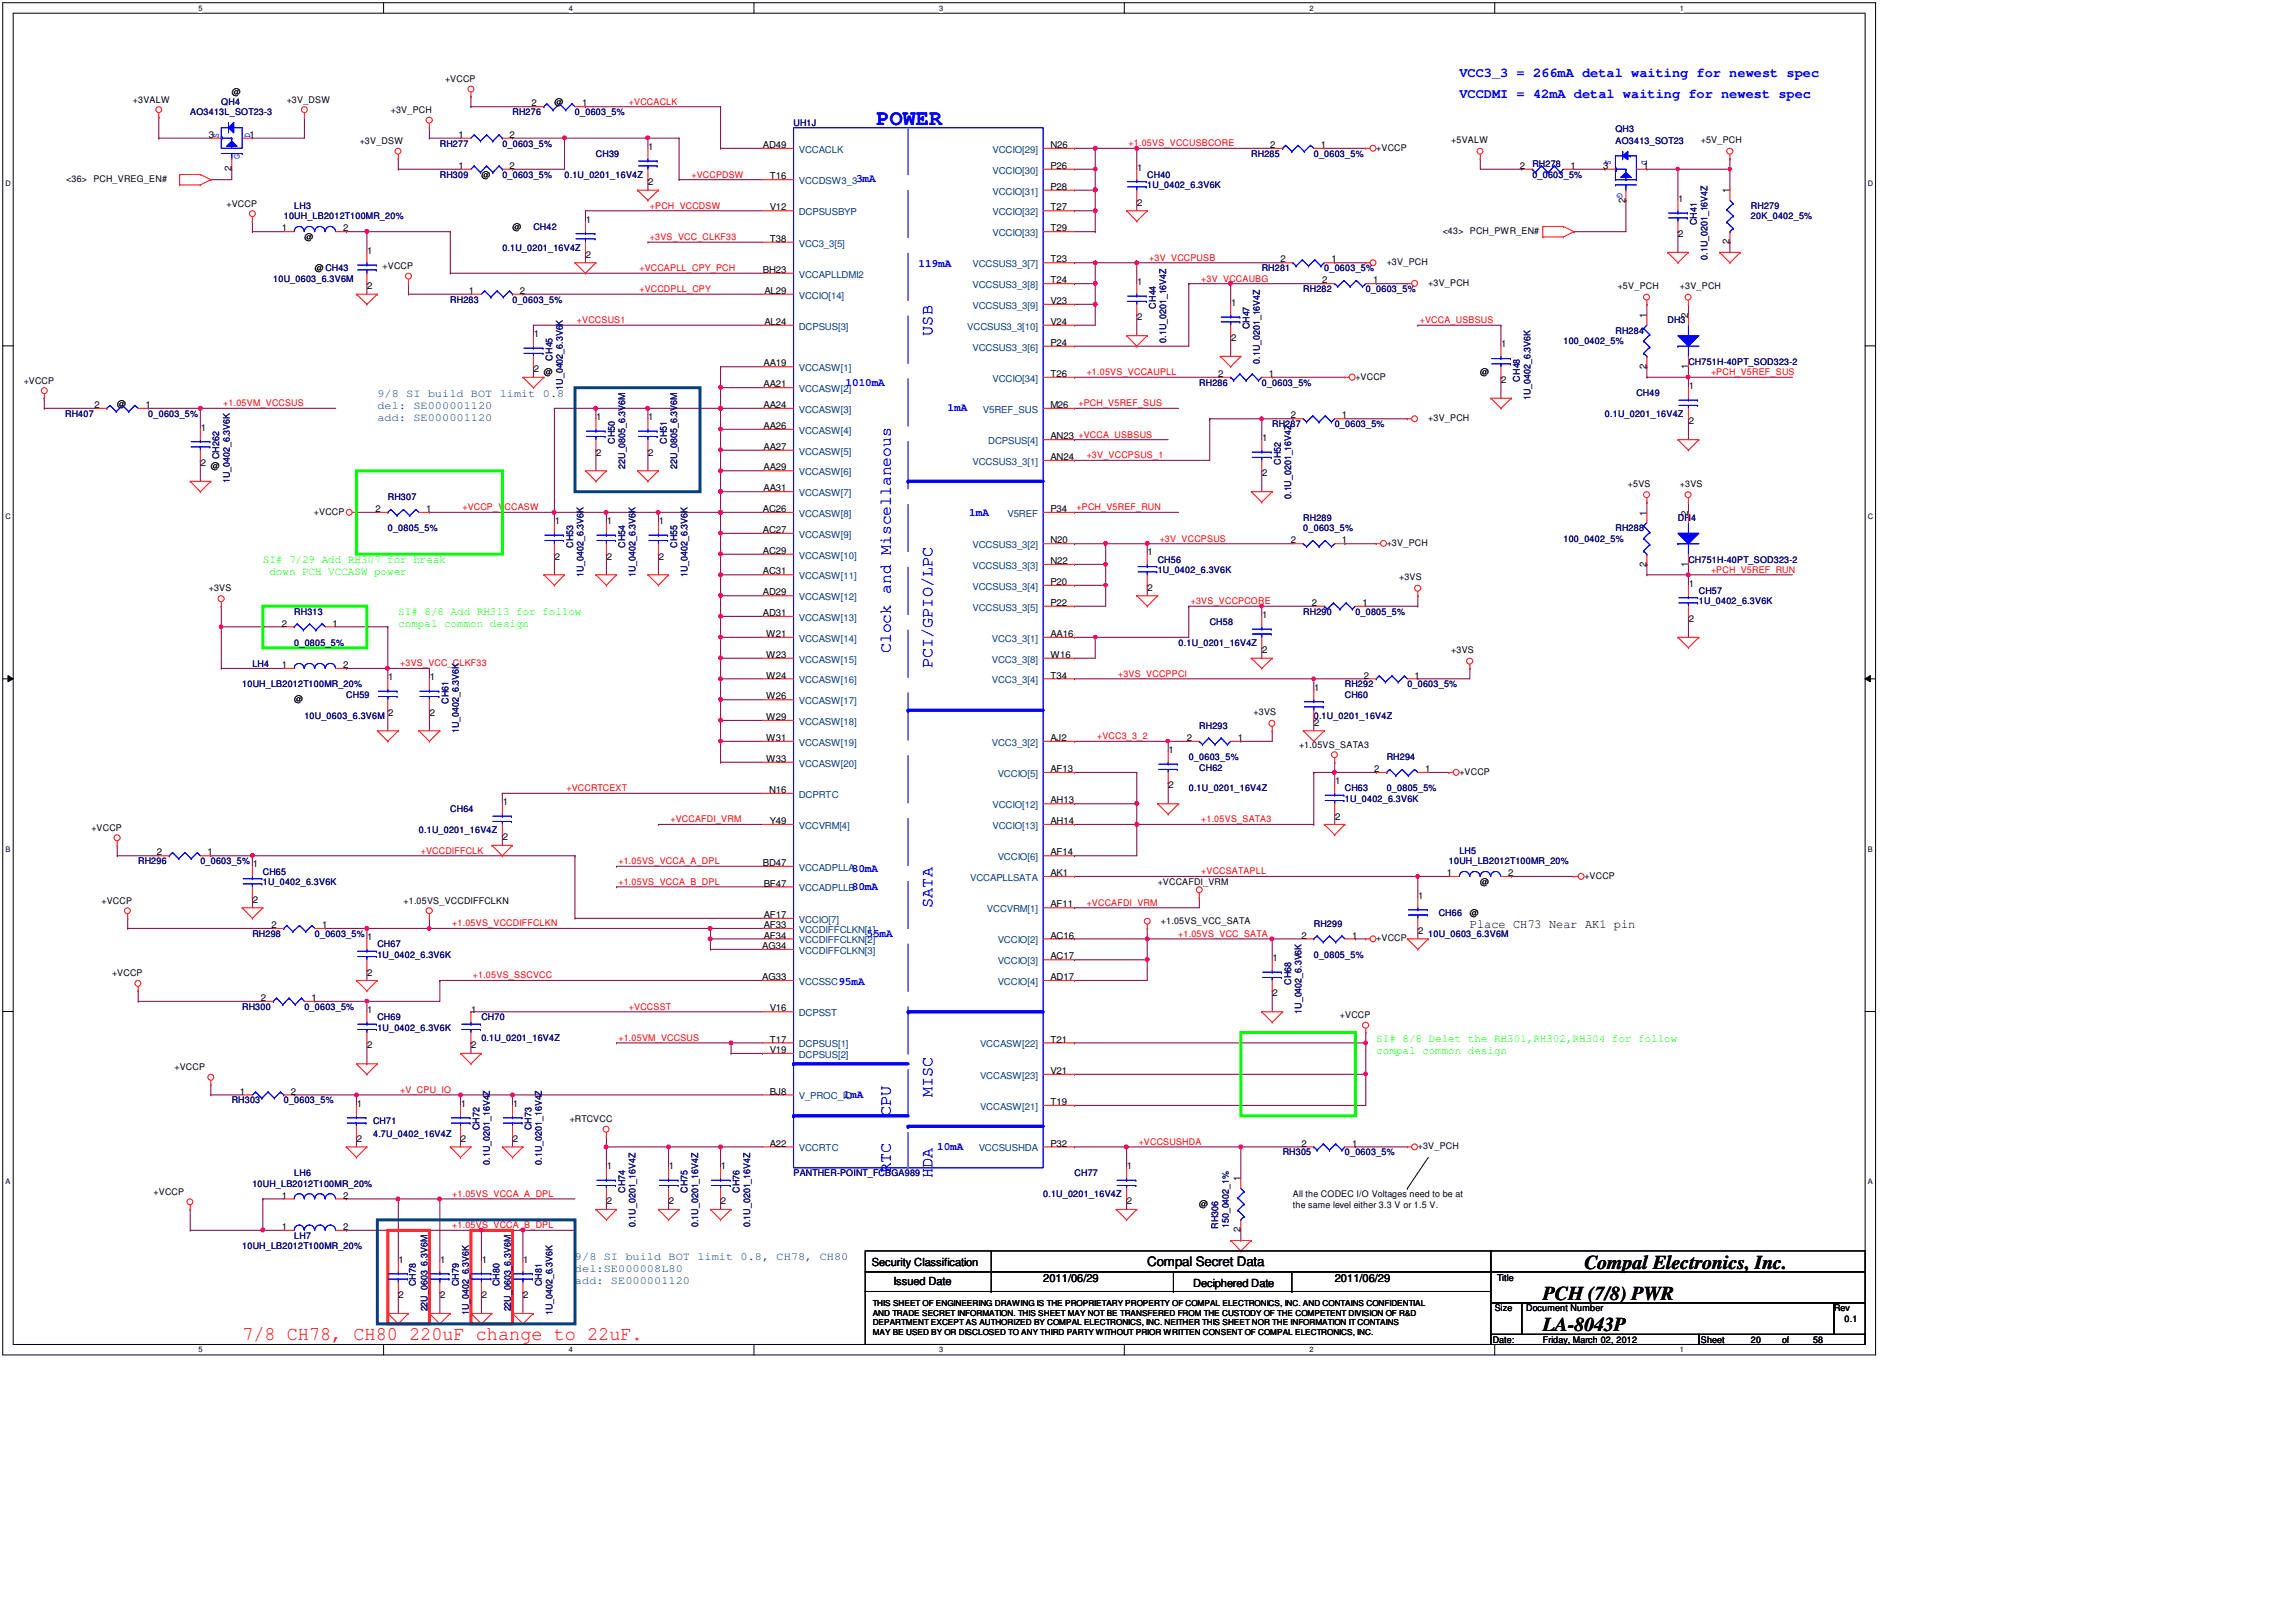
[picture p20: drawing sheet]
<svg xmlns="http://www.w3.org/2000/svg" width="297mm" height="210mm" viewBox="0 0 297 210" stroke-linecap="round" stroke-linejoin="round" font-family="sans-serif">
<defs><g id="words">
<text font-size="2.8" fill="#00f" x="113.4" y="16.1">POWER</text>
<g font-size="2.5">
<text x="205" y="164.2">Compal Electronics, Inc.</text>
<text x="199.6" y="172.3">LA-8043P</text>
<text x="199.6" y="168.2">PCH (7/8) PWR</text>
</g>
<text font-size="2.5" fill="#f00" x="31.3" y="173.4">7/8 CH78, CH80 220uF change to 22uF.</text>
<g font-size="2.1" fill="#00f">
<text x="120.7" y="43.4" transform="rotate(-90 120.7 43.4)">USB</text>
<text x="115.2" y="84.5" transform="rotate(-90 115.2 84.5)">Clock and Miscellaneous</text>
<text x="120.7" y="86.5" transform="rotate(-90 120.7 86.5)">PCI/GPIO/LPC</text>
<text x="120.7" y="117.5" transform="rotate(-90 120.7 117.5)">SATA</text>
<text x="120.7" y="142" transform="rotate(-90 120.7 142)">MISC</text>
<text x="115.2" y="144.4" transform="rotate(-90 115.2 144.4)">CPU</text>
<text x="115.2" y="151.8" transform="rotate(-90 115.2 151.8)">RTC</text>
<text x="120.7" y="152.5" transform="rotate(-90 120.7 152.5)">HDA</text>
</g>
<g font-size="1.7" fill="#00f">
<text x="188.8" y="9.9">VCC3_3 = 266mA detal waiting for newest spec</text>
<text x="188.8" y="12.6">VCCDMI = 42mA detal waiting for newest spec</text>
</g>
<text font-size="1.7" x="148.4" y="163.8">Compal Secret Data</text>
<text font-size="1.6" x="190.2" y="120.1">Place CH73 Near AK1 pin</text>
<g font-size="1.4" fill="#00f">
<text x="110.7" y="23.6">3mA</text>
<text x="118.8" y="34.6">119mA</text>
<text x="109.4" y="50">1010mA</text>
<text x="122.6" y="53.2">1mA</text>
<text x="125.4" y="66.8">1mA</text>
<text x="110.2" y="112.8">80mA</text>
<text x="110.2" y="115.2">80mA</text>
<text x="112.1" y="121.3">55mA</text>
<text x="108.5" y="127.5">95mA</text>
<text x="109.1" y="142">1mA</text>
<text x="121.2" y="148.8">10mA</text>
</g>
<g font-size="1.4" fill="#004080">
<text x="48.8" y="51.4">9/8 SI build BOT limit 0.8</text>
<text x="48.8" y="52.9">del: SE000001120</text>
<text x="48.8" y="54.5">add: SE000001120</text>
<text x="74.4" y="163.1">9/8 SI build BOT limit 0.8, CH78, CH80</text>
<text x="74.4" y="164.6">del:SE000008L80</text>
<text x="74.4" y="166.2">add: SE000001120</text>
</g>
<g font-size="1.4" fill="#0f0">
<text x="34" y="72.9">SI# 7/29 Add RH307 for break</text>
<text x="34.9" y="74.5">down PCH VCCASW power</text>
<text x="51.5" y="79.6">SI# 8/8 Add RH313 for follow</text>
<text x="51.5" y="81.2">compal common design</text>
<text x="178.1" y="134.8">SI# 8/8 Delet the RH301,RH302,RH304 for follow</text>
<text x="178.1" y="136.4">compal common design</text>
</g>
<g font-size="1.4">
<text x="112.8" y="163.8">Security Classification</text>
<text x="115.6" y="166.3">Issued Date</text>
<text x="135" y="165.9">2011/06/29</text>
<text x="154.3" y="166.5">Deciphered Date</text>
<text x="172.7" y="165.9">2011/06/29</text>
</g>
<g font-size="1.2">
<text x="57.6" y="10.6">+VCCP</text>
<text x="17.2" y="13.3">+3VALW</text>
<text x="27" y="17.8">3</text>
<text x="30" y="12.2">@</text>
<text x="32.3" y="17.8">1</text>
<text x="37.1" y="13.3">+3V_DSW</text>
<text x="50.6" y="14.7">+3V_PCH</text>
<text x="59.3" y="17.8">1</text>
<text x="65.9" y="17.8">2</text>
<text x="68.8" y="13.8">2</text>
<text x="71.7" y="13.6">@</text>
<text x="75.3" y="13.8">1</text>
<text x="8.6" y="23.5">&lt;36&gt; PCH_VREG_EN#</text>
<text x="29.9" y="22.2" transform="rotate(-90 29.9 22.2)">2</text>
<text x="46.5" y="18.7">+3V_DSW</text>
<text x="59.3" y="21.9">1</text>
<text x="62.3" y="23">@</text>
<text x="65.9" y="21.9">2</text>
<text x="83.9" y="19.4">1</text>
<text x="83.9" y="24">2</text>
<text x="98.7" y="19.1">AD49</text>
<text x="99.6" y="23.2">T16</text>
<text x="135.9" y="19.1">N26</text>
<text x="135.9" y="21.9">P26</text>
<text x="147.1" y="22.1">1</text>
<text x="164.3" y="19.1">2</text>
<text x="170.9" y="19.1">1</text>
<text x="178.1" y="19.5">+VCCP</text>
<text x="187.7" y="18.6">+5VALW</text>
<text x="196.6" y="21.9">2</text>
<text x="203.2" y="21.9">1</text>
<text x="207.4" y="21.9">3</text>
<text x="212.6" y="21.9">1</text>
<text x="220" y="18.6">+5V_PCH</text>
<text x="29.3" y="26.8">+VCCP</text>
<text x="36.5" y="29.9">1</text>
<text x="44.4" y="29.9">2</text>
<text x="66.3" y="29.7">@</text>
<text x="75.8" y="28.8">1</text>
<text x="99.6" y="27.2">V12</text>
<text x="135.9" y="24.6">P28</text>
<text x="135.9" y="27.2">T27</text>
<text x="135.9" y="29.9">T29</text>
<text x="147.1" y="26.7">2</text>
<text x="210.3" y="26.2" transform="rotate(-90 210.3 26.2)">2</text>
<text x="217.1" y="26.1">1</text>
<text x="223.8" y="25" transform="rotate(-90 223.8 25)">1</text>
<text x="39.4" y="31.1">@</text>
<text x="40.7" y="35.1">@CH43</text>
<text x="47.5" y="32.8">1</text>
<text x="49.5" y="34.9">+VCCP</text>
<text x="75.8" y="33.4">2</text>
<text x="98.7" y="35.3">BH23</text>
<text x="99.6" y="31.3">T38</text>
<text x="135.9" y="34">T23</text>
<text x="165.7" y="34">2</text>
<text x="172.3" y="34">1</text>
<text x="179.4" y="34.3">+3V_PCH</text>
<text x="186.6" y="30.3">&lt;43&gt; PCH_PWR_EN#</text>
<text x="217.1" y="30.7">2</text>
<text x="223.8" y="31.6" transform="rotate(-90 223.8 31.6)">2</text>
<text x="47.5" y="37.4">2</text>
<text x="60.7" y="38">1</text>
<text x="67.2" y="38">2</text>
<text x="98.9" y="38">AL29</text>
<text x="135.9" y="39.3">V23</text>
<text x="135.9" y="36.7">T24</text>
<text x="147.1" y="36.9">1</text>
<text x="147.1" y="41.5">2</text>
<text x="159.3" y="39.6">1</text>
<text x="171.1" y="36.7">2</text>
<text x="177.6" y="36.7">1</text>
<text x="184.8" y="37">+3V_PCH</text>
<text x="209.3" y="37.4">+5V_PCH</text>
<text x="213" y="41.2" transform="rotate(-90 213 41.2)">1</text>
<text x="217.3" y="37.4">+3V_PCH</text>
<text x="218.4" y="41.2" transform="rotate(-90 218.4 41.2)">2</text>
<text x="69.1" y="43.6">1</text>
<text x="98.8" y="47.4">AA19</text>
<text x="98.9" y="42">AL24</text>
<text x="135.9" y="44.8">P24</text>
<text x="135.9" y="42">V24</text>
<text x="159.3" y="44.2">2</text>
<text x="194.2" y="44.9">1</text>
<text x="213" y="47.7" transform="rotate(-90 213 47.7)">2</text>
<text x="218.4" y="47.7" transform="rotate(-90 218.4 47.7)">1</text>
<text x="3.1" y="49.7">+VCCP</text>
<text x="12.2" y="52.8">2</text>
<text x="15.2" y="52.6">@</text>
<text x="18.8" y="52.8">1</text>
<text x="69.1" y="48.2">2</text>
<text x="70.4" y="48.6">@</text>
<text x="98.8" y="50.1">AA21</text>
<text x="98.8" y="52.8">AA24</text>
<text x="135.9" y="48.8">T26</text>
<text x="135.9" y="52.8">M26</text>
<text x="157.6" y="48.8">2</text>
<text x="164.2" y="48.8">1</text>
<text x="175.3" y="49.1">+VCCP</text>
<text x="191.5" y="48.6">@</text>
<text x="194.2" y="49.5">2</text>
<text x="218.5" y="50.3">1</text>
<text x="26" y="55.7">1</text>
<text x="77.1" y="54.4">1</text>
<text x="77.1" y="59">2</text>
<text x="83.9" y="54.4">1</text>
<text x="83.9" y="59">2</text>
<text x="98.8" y="58.2">AA27</text>
<text x="98.8" y="55.5">AA26</text>
<text x="135.9" y="56.9">AN23 +VCCA_USBSUS</text>
<text x="135.9" y="59.5">AN24</text>
<text x="163.3" y="57.1">1</text>
<text x="167" y="54.2">2</text>
<text x="173.6" y="54.2">1</text>
<text x="184.8" y="54.5">+3V_PCH</text>
<text x="218.5" y="54.9">2</text>
<text x="26" y="60.3">2</text>
<text x="27.3" y="60.7">@</text>
<text x="98.8" y="60.9">AA29</text>
<text x="98.8" y="63.6">AA31</text>
<text x="163.3" y="61.6">2</text>
<text x="210.6" y="63">+5VS</text>
<text x="217.3" y="63">+3VS</text>
<text x="40.6" y="66.6">+VCCP</text>
<text x="48.6" y="66.3">2</text>
<text x="55.1" y="66.3">1</text>
<text x="71.8" y="67.8">1</text>
<text x="78.5" y="67.8">1</text>
<text x="85.2" y="67.8">1</text>
<text x="98.7" y="66.3">AC26</text>
<text x="98.7" y="69">AC27</text>
<text x="98.7" y="71.7">AC29</text>
<text x="135.9" y="66.3">P34</text>
<text x="135.9" y="70.3">N20</text>
<text x="148.5" y="71.8">1</text>
<text x="167" y="70.3">2</text>
<text x="173.6" y="70.3">1</text>
<text x="179.4" y="70.7">+3V_PCH</text>
<text x="213" y="66.7" transform="rotate(-90 213 66.7)">1</text>
<text x="218.4" y="66.7" transform="rotate(-90 218.4 66.7)">2</text>
<text x="27" y="76.4">+3VS</text>
<text x="71.8" y="72.4">2</text>
<text x="78.5" y="72.4">2</text>
<text x="85.2" y="72.4">2</text>
<text x="98.7" y="74.3">AC31</text>
<text x="98.7" y="77.1">AD29</text>
<text x="135.9" y="73">N22</text>
<text x="135.9" y="75.7">P20</text>
<text x="148.5" y="76.5">2</text>
<text x="181" y="75.1">+3VS</text>
<text x="213" y="73.3" transform="rotate(-90 213 73.3)">2</text>
<text x="218.4" y="73.3" transform="rotate(-90 218.4 73.3)">1</text>
<text x="218.5" y="75.9">1</text>
<text x="36.5" y="81.1">2</text>
<text x="43" y="81.1">1</text>
<text x="98.7" y="79.7">AD31</text>
<text x="99.1" y="82.4">W21</text>
<text x="135.9" y="82.4">AA16</text>
<text x="135.9" y="78.4">P22</text>
<text x="163.3" y="79.9">1</text>
<text x="169.7" y="78.4">2</text>
<text x="176.3" y="78.4">1</text>
<text x="218.5" y="80.5">2</text>
<text x="36.5" y="86.5">1</text>
<text x="44.4" y="86.5">2</text>
<text x="50.2" y="88">1</text>
<text x="55.6" y="88">1</text>
<text x="99.1" y="85.1">W23</text>
<text x="99.1" y="87.8">W24</text>
<text x="135.9" y="87.8">T34</text>
<text x="135.9" y="85.1">W16</text>
<text x="163.3" y="84.5">2</text>
<text x="170" y="89.4">1</text>
<text x="176.4" y="87.8">2</text>
<text x="183" y="87.8">1</text>
<text x="187.7" y="84.5">+3VS</text>
<text x="38.1" y="90.9">@</text>
<text x="50.2" y="92.6">2</text>
<text x="55.6" y="92.6">2</text>
<text x="99.1" y="90.5">W26</text>
<text x="99.1" y="93.2">W29</text>
<text x="99.1" y="95.9">W31</text>
<text x="135.9" y="95.9">AJ2</text>
<text x="153.5" y="95.9">2</text>
<text x="160.1" y="95.9">1</text>
<text x="162.2" y="92.6">+3VS</text>
<text x="170" y="94">2</text>
<text x="99.1" y="98.6">W33</text>
<text x="135.9" y="99.9">AF13</text>
<text x="151.2" y="97.5">1</text>
<text x="168.1" y="96.8">+1.05VS_SATA3</text>
<text x="172.7" y="101.5">1</text>
<text x="177.8" y="99.9">2</text>
<text x="184.4" y="99.9">1</text>
<text x="188.8" y="100.3">+VCCP</text>
<text x="11.8" y="107.5">+VCCP</text>
<text x="65" y="104.2">1</text>
<text x="99.5" y="102.6">N16</text>
<text x="99.6" y="106.6">Y49</text>
<text x="135.9" y="104">AH13</text>
<text x="135.9" y="106.6">AH14</text>
<text x="151.2" y="102">2</text>
<text x="172.7" y="106.1">2</text>
<text x="20.3" y="110.7">2</text>
<text x="26.9" y="110.7">1</text>
<text x="32.7" y="112.2">1</text>
<text x="65" y="108.8">2</text>
<text x="98.7" y="112.1">BD47</text>
<text x="135.9" y="110.7">AF14</text>
<text x="135.9" y="113.4">AK1</text>
<text x="187.2" y="113.4">1</text>
<text x="195.1" y="113.4">2</text>
<text x="205" y="113.7">+VCCP</text>
<text x="13.1" y="117">+VCCP</text>
<text x="32.7" y="116.8">2</text>
<text x="52.2" y="117">+1.05VS_VCCDIFFCLKN</text>
<text x="98.8" y="114.7">BF47</text>
<text x="98.8" y="118.8">AF17</text>
<text x="135.9" y="117.4">AF11</text>
<text x="149.8" y="114.5">+VCCAFDI_VRM</text>
<text x="150.2" y="119.6">+1.05VS_VCC_SATA</text>
<text x="183.5" y="116.3">1</text>
<text x="190.2" y="118.6">@</text>
<text x="191.5" y="114.5">@</text>
<text x="35.1" y="120.1">2</text>
<text x="41.7" y="120.1">1</text>
<text x="47.5" y="121.7">1</text>
<text x="98.6" y="122.8">AG34</text>
<text x="98.8" y="120.1">AF33</text>
<text x="98.8" y="121.5">AF34</text>
<text x="135.9" y="121.5">AC16</text>
<text x="135.9" y="124.2">AC17</text>
<text x="164.6" y="124.4">1</text>
<text x="168.4" y="121.5">2</text>
<text x="174.9" y="121.5">1</text>
<text x="178.1" y="121.8">+VCCP</text>
<text x="183.5" y="120.9">2</text>
<text x="14.5" y="126.4">+VCCP</text>
<text x="33.8" y="129.5">2</text>
<text x="40.3" y="129.5">1</text>
<text x="47.5" y="131.1">1</text>
<text x="47.5" y="126.3">2</text>
<text x="61" y="131.1">1</text>
<text x="98.6" y="126.8">AG33</text>
<text x="99.6" y="130.9">V16</text>
<text x="135.9" y="126.8">AD17</text>
<text x="164.6" y="129">2</text>
<text x="173.4" y="131.7">+VCCP</text>
<text x="47.5" y="135.7">2</text>
<text x="61" y="135.7">2</text>
<text x="99.6" y="134.9">T17</text>
<text x="99.6" y="136.3">V19</text>
<text x="135.9" y="134.9">T21</text>
<text x="22.6" y="138.5">+VCCP</text>
<text x="31" y="141.6">1</text>
<text x="37.6" y="141.6">2</text>
<text x="46.2" y="143.2">1</text>
<text x="59.6" y="143.2">1</text>
<text x="66.3" y="143.2">1</text>
<text x="99.6" y="141.6">BJ8</text>
<text x="135.9" y="139">V21</text>
<text x="135.9" y="143">T19</text>
<text x="46.2" y="147.8">2</text>
<text x="59.6" y="147.8">2</text>
<text x="66.3" y="147.8">2</text>
<text x="73.7" y="145.2">+RTCVCC</text>
<text x="99.6" y="148.4">A22</text>
<text x="135.9" y="148.4">P32</text>
<text x="168.4" y="148.4">2</text>
<text x="174.9" y="148.4">1</text>
<text x="183.4" y="148.7">+3V_PCH</text>
<text x="19.9" y="154.6">+VCCP</text>
<text x="36.5" y="155.1">1</text>
<text x="44.4" y="155.1">2</text>
<text x="78.5" y="151.3">1</text>
<text x="78.5" y="155.9">2</text>
<text x="86.5" y="151.3">1</text>
<text x="86.5" y="155.9">2</text>
<text x="93.3" y="151.3">1</text>
<text x="93.3" y="155.9">2</text>
<text x="145.8" y="151.3">1</text>
<text x="145.8" y="155.9">2</text>
<text x="160.5" y="152.9" transform="rotate(-90 160.5 152.9)">1</text>
<text x="167.3" y="154.9">All the CODEC I/O Voltages need to be at</text>
<text x="36.5" y="159.2">1</text>
<text x="44.4" y="159.2">2</text>
<text x="155.2" y="156.3">@</text>
<text x="160.5" y="159.5" transform="rotate(-90 160.5 159.5)">2</text>
<text x="167.3" y="156.3">the same level either 3.3 V or 1.5 V.</text>
<text x="51.6" y="163.4">1</text>
<text x="56.9" y="163.4">1</text>
<text x="62.3" y="163.4">1</text>
<text x="67.7" y="163.4">1</text>
<text x="193.7" y="165.8">Title</text>
<text x="51.6" y="168">2</text>
<text x="56.9" y="168">2</text>
<text x="62.3" y="168">2</text>
<text x="67.7" y="168">2</text>
<text x="193.1" y="173.8">Date:</text>
<text x="193.4" y="169.7">Size</text>
<text x="197.4" y="169.7">Document Number</text>
<text x="199.6" y="173.8">Friday, March 02, 2012</text>
<text x="220" y="173.8">Sheet</text>
<text x="226.5" y="173.8">20</text>
<text x="230.5" y="173.8">of</text>
<text x="234.6" y="173.8">58</text>
<text x="237.3" y="169.7">Rev</text>
<text x="238.6" y="171.1">0.1</text>
</g>
<g font-size="1.2" fill="#000080">
<text x="24.6" y="14.9">AO3413L_SOT23-3</text>
<text x="28.6" y="13.6">QH4</text>
<text x="66.3" y="14.9">RH276</text>
<text x="74.4" y="14.9">0_0603_5%</text>
<text x="102.7" y="16.3">UH1J</text>
<text x="209" y="17.1">QH3</text>
<text x="56.9" y="19">RH277</text>
<text x="56.9" y="23">RH309</text>
<text x="65" y="19">0_0603_5%</text>
<text x="65" y="23">0_0603_5%</text>
<text x="73" y="23">0.1U_0201_16V4Z</text>
<text x="77.1" y="20.3">CH39</text>
<text x="148.4" y="23">CH40</text>
<text x="161.9" y="20.3">RH285</text>
<text x="170" y="20.3">0_0603_5%</text>
<text x="198.2" y="21.6">RH278</text>
<text x="198.2" y="23">0_0603_5%</text>
<text x="209" y="18.7">AO3413_SOT23</text>
<text x="36.7" y="28.4">10UH_LB2012T100MR_20%</text>
<text x="38.1" y="27">LH3</text>
<text x="69" y="29.7">CH42</text>
<text x="148.4" y="24.4">1U_0402_6.3V6K</text>
<text x="219.5" y="29.2" transform="rotate(-90 219.5 29.2)">CH41</text>
<text x="226.5" y="27">RH279</text>
<text x="226.5" y="28.4">20K_0402_5%</text>
<text x="65" y="32.4">0.1U_0201_16V4Z</text>
<text x="163.2" y="35.1">RH281</text>
<text x="171.3" y="35.1">0_0603_5%</text>
<text x="220.9" y="33.6" transform="rotate(-90 220.9 33.6)">0.1U_0201_16V4Z</text>
<text x="35.4" y="36.5">10U_0603_6.3V6M</text>
<text x="58.3" y="39.2">RH283</text>
<text x="66.3" y="39.2">0_0603_5%</text>
<text x="149.5" y="39.9" transform="rotate(-90 149.5 39.9)">CH44</text>
<text x="168.6" y="37.8">RH282</text>
<text x="176.7" y="37.8">0_0603_5%</text>
<text x="215.7" y="41.8">DH3</text>
<text x="71.5" y="46.7" transform="rotate(-90 71.5 46.7)">CH45</text>
<text x="150.9" y="44.4" transform="rotate(-90 150.9 44.4)">0.1U_0201_16V4Z</text>
<text x="161.6" y="42.6" transform="rotate(-90 161.6 42.6)">CH47</text>
<text x="163" y="47.1" transform="rotate(-90 163 47.1)">0.1U_0201_16V4Z</text>
<text x="202.3" y="44.5">100_0402_5%</text>
<text x="209" y="43.2">RH284</text>
<text x="218.4" y="47.2">CH751H-40PT_SOD323-2</text>
<text x="8.4" y="53.9">RH407</text>
<text x="19.2" y="53.9">0_0603_5%</text>
<text x="72.8" y="50.4" transform="rotate(-90 72.8 50.4)">1U_0402_6.3V6K</text>
<text x="155.2" y="49.9">RH286</text>
<text x="163.2" y="49.9">0_0603_5%</text>
<text x="196.6" y="49.4" transform="rotate(-90 196.6 49.4)">CH48</text>
<text x="198" y="51.8" transform="rotate(-90 198 51.8)">1U_0402_6.3V6K</text>
<text x="207.6" y="53.9">0.1U_0201_16V4Z</text>
<text x="211.7" y="51.3">CH49</text>
<text x="28.4" y="59.4" transform="rotate(-90 28.4 59.4)">CH262</text>
<text x="79.6" y="57.5" transform="rotate(-90 79.6 57.5)">CH50</text>
<text x="86.3" y="57.5" transform="rotate(-90 86.3 57.5)">CH51</text>
<text x="164.6" y="55.3">RH287</text>
<text x="172.7" y="55.3">0_0603_5%</text>
<text x="29.7" y="62.5" transform="rotate(-90 29.7 62.5)">1U_0402_6.3V6K</text>
<text x="50.2" y="64.7">RH307</text>
<text x="80.9" y="60.7" transform="rotate(-90 80.9 60.7)">22U_0805_6.3V6M</text>
<text x="87.6" y="60.7" transform="rotate(-90 87.6 60.7)">22U_0805_6.3V6M</text>
<text x="165.7" y="60.1" transform="rotate(-90 165.7 60.1)">CH52</text>
<text x="167" y="64.6" transform="rotate(-90 167 64.6)">0.1U_0201_16V4Z</text>
<text x="50.2" y="68.8">0_0805_5%</text>
<text x="74.1" y="70.9" transform="rotate(-90 74.1 70.9)">CH53</text>
<text x="80.9" y="70.9" transform="rotate(-90 80.9 70.9)">CH54</text>
<text x="87.6" y="70.9" transform="rotate(-90 87.6 70.9)">CH55</text>
<text x="168.6" y="67.4">RH289</text>
<text x="168.6" y="68.8">0_0603_5%</text>
<text x="202.3" y="70.1">100_0402_5%</text>
<text x="209" y="68.8">RH288</text>
<text x="217.1" y="67.4">DH4</text>
<text x="75.5" y="74.7" transform="rotate(-90 75.5 74.7)">1U_0402_6.3V6K</text>
<text x="82.2" y="74.7" transform="rotate(-90 82.2 74.7)">1U_0402_6.3V6K</text>
<text x="88.9" y="74.7" transform="rotate(-90 88.9 74.7)">1U_0402_6.3V6K</text>
<text x="149.8" y="72.8">CH56</text>
<text x="149.8" y="74.1">1U_0402_6.3V6K</text>
<text x="218.4" y="72.8">CH751H-40PT_SOD323-2</text>
<text x="219.8" y="76.8">CH57</text>
<text x="38.1" y="79.6">RH313</text>
<text x="38.1" y="83.6">0_0805_5%</text>
<text x="152.5" y="83.6">0.1U_0201_16V4Z</text>
<text x="156.5" y="80.9">CH58</text>
<text x="168.6" y="79.6">RH290</text>
<text x="175.3" y="79.6">0_0805_5%</text>
<text x="219.8" y="78.2">1U_0402_6.3V6K</text>
<text x="31.3" y="88.9">10UH_LB2012T100MR_20%</text>
<text x="32.7" y="86.3">LH4</text>
<text x="174" y="88.9">RH292</text>
<text x="182.1" y="88.9">0_0603_5%</text>
<text x="39.4" y="93">10U_0603_6.3V6M</text>
<text x="44.8" y="90.3">CH59</text>
<text x="58" y="91.1" transform="rotate(-90 58 91.1)">CH61</text>
<text x="59.4" y="94.9" transform="rotate(-90 59.4 94.9)">1U_0402_6.3V6K</text>
<text x="155.2" y="94.3">RH293</text>
<text x="170" y="93">0.1U_0201_16V4Z</text>
<text x="174" y="90.3">CH60</text>
<text x="153.8" y="98.4">0_0603_5%</text>
<text x="155.2" y="99.7">CH62</text>
<text x="179.4" y="98.4">RH294</text>
<text x="54.2" y="107.8">0.1U_0201_16V4Z</text>
<text x="58.3" y="105.1">CH64</text>
<text x="153.8" y="102.4">0.1U_0201_16V4Z</text>
<text x="174" y="102.4">CH63</text>
<text x="174" y="103.8">1U_0402_6.3V6K</text>
<text x="179.4" y="102.4">0_0805_5%</text>
<text x="17.9" y="111.8">RH296</text>
<text x="25.9" y="111.8">0_0603_5%</text>
<text x="34" y="113.2">CH65</text>
<text x="187.5" y="111.8">10UH_LB2012T100MR_20%</text>
<text x="188.8" y="110.5">LH5</text>
<text x="34" y="114.5">1U_0402_6.3V6K</text>
<text x="170" y="119.9">RH299</text>
<text x="186.1" y="118.6">CH66</text>
<text x="32.7" y="121.2">RH298</text>
<text x="40.7" y="121.2">0_0603_5%</text>
<text x="48.8" y="122.6">CH67</text>
<text x="48.8" y="124">1U_0402_6.3V6K</text>
<text x="170" y="124">0_0805_5%</text>
<text x="184.8" y="121.2">10U_0603_6.3V6M</text>
<text x="31.3" y="130.7">RH300</text>
<text x="39.4" y="130.7">0_0603_5%</text>
<text x="167" y="127.4" transform="rotate(-90 167 127.4)">CH68</text>
<text x="168.4" y="131.2" transform="rotate(-90 168.4 131.2)">1U_0402_6.3V6K</text>
<text x="48.8" y="132">CH69</text>
<text x="48.8" y="133.4">1U_0402_6.3V6K</text>
<text x="62.3" y="132">CH70</text>
<text x="62.3" y="134.7">0.1U_0201_16V4Z</text>
<text x="30" y="142.8">RH303</text>
<text x="36.7" y="142.8">0_0603_5%</text>
<text x="48.3" y="145.5">CH71</text>
<text x="48.3" y="147.1">4.7U_0402_16V4Z</text>
<text x="62" y="146.3" transform="rotate(-90 62 146.3)">CH72</text>
<text x="68.8" y="146.3" transform="rotate(-90 68.8 146.3)">CH73</text>
<text x="165.9" y="149.5">RH305</text>
<text x="174" y="149.5">0_0603_5%</text>
<text x="32.7" y="153.6">10UH_LB2012T100MR_20%</text>
<text x="38.1" y="152.2">LH6</text>
<text x="63.4" y="150.7" transform="rotate(-90 63.4 150.7)">0.1U_0201_16V4Z</text>
<text x="70.1" y="150.7" transform="rotate(-90 70.1 150.7)">0.1U_0201_16V4Z</text>
<text x="80.9" y="154.3" transform="rotate(-90 80.9 154.3)">CH74</text>
<text x="88.9" y="154.3" transform="rotate(-90 88.9 154.3)">CH75</text>
<text x="95.7" y="154.3" transform="rotate(-90 95.7 154.3)">CH76</text>
<text x="102.7" y="152.2">PANTHER-POINT_FCBGA989</text>
<text x="135" y="154.9">0.1U_0201_16V4Z</text>
<text x="139" y="152.2">CH77</text>
<text x="31.3" y="161.6">10UH_LB2012T100MR_20%</text>
<text x="38.1" y="160.3">LH7</text>
<text x="82.2" y="158.8" transform="rotate(-90 82.2 158.8)">0.1U_0201_16V4Z</text>
<text x="90.3" y="158.8" transform="rotate(-90 90.3 158.8)">0.1U_0201_16V4Z</text>
<text x="97" y="158.8" transform="rotate(-90 97 158.8)">0.1U_0201_16V4Z</text>
<text x="157.6" y="159" transform="rotate(-90 157.6 159)">RH306</text>
<text x="159" y="158.9" transform="rotate(-90 159 158.9)">150_0402_1%</text>
<text x="53.8" y="166.5" transform="rotate(-90 53.8 166.5)">CH78</text>
<text x="59.4" y="166.5" transform="rotate(-90 59.4 166.5)">CH79</text>
<text x="64.6" y="166.5" transform="rotate(-90 64.6 166.5)">CH80</text>
<text x="70.1" y="166.5" transform="rotate(-90 70.1 166.5)">CH81</text>
<text x="55.3" y="169.7" transform="rotate(-90 55.3 169.7)">22U_0603_6.3V6M</text>
<text x="60.7" y="170.2" transform="rotate(-90 60.7 170.2)">1U_0402_6.3V6K</text>
<text x="66.1" y="169.7" transform="rotate(-90 66.1 169.7)">22U_0603_6.3V6M</text>
<text x="71.5" y="170.2" transform="rotate(-90 71.5 170.2)">1U_0402_6.3V6K</text>
</g>
<g font-size="1.2" fill="#00f">
<text x="28.3" y="17.9" transform="rotate(-90 28.3 17.9)">S</text>
<text x="32.4" y="17.9" transform="rotate(-90 32.4 17.9)">D</text>
<text x="31" y="20.5" transform="rotate(-90 31 20.5)">G</text>
<text x="207.7" y="20.7" transform="rotate(90 207.7 20.7)">S</text>
<text x="212.4" y="20.7" transform="rotate(90 212.4 20.7)">D</text>
<text x="209.2" y="25" transform="rotate(90 209.2 25)">G</text>
</g>
<g font-size="1.2" fill="#f00">
<text x="81.4" y="13.6">+VCCACLK</text>
<text x="89.5" y="23">+VCCPDSW</text>
<text x="146" y="18.9">+1.05VS_VCCUSBCORE</text>
<text x="84.1" y="27">+PCH_VCCDSW</text>
<text x="82.7" y="35.1">+VCCAPLL_CPY_PCH</text>
<text x="84.1" y="31.1">+3VS_VCC_CLKF33</text>
<text x="148.7" y="33.8">+3V_VCCPUSB</text>
<text x="74.6" y="41.8">+VCCSUS1</text>
<text x="82.7" y="37.8">+VCCDPLL_CPY</text>
<text x="155.4" y="36.5">+3V_VCCAUBG</text>
<text x="183.7" y="41.8">+VCCA_USBSUS</text>
<text x="28.9" y="52.6">+1.05VM_VCCSUS</text>
<text x="139.5" y="52.6">+PCH_V5REF_SUS</text>
<text x="140.6" y="48.6">+1.05VS_VCCAUPLL</text>
<text x="221.4" y="48.6">+PCH_V5REF_SUS</text>
<text x="140.6" y="59.3">+3V_VCCPSUS_1</text>
<text x="59.8" y="66">+VCCP_VCCASW</text>
<text x="139.3" y="66">+PCH_V5REF_RUN</text>
<text x="150" y="70.1">+3V_VCCPSUS</text>
<text x="221.4" y="74.1">+PCH_V5REF_RUN</text>
<text x="154.1" y="78.2">+3VS_VCCPCORE</text>
<text x="51.8" y="86.2">+3VS_VCC_CLKF33</text>
<text x="144.7" y="87.6">+3VS_VCCPPCI</text>
<text x="141.9" y="95.7">+VCC3_3_2</text>
<text x="73.3" y="102.4">+VCCRTCEXT</text>
<text x="86.7" y="106.4">+VCCAFDI_VRM</text>
<text x="155.4" y="106.4">+1.05VS_SATA3</text>
<text x="54.5" y="110.5">+VCCDIFFCLK</text>
<text x="80" y="111.8">+1.05VS_VCCA_A_DPL</text>
<text x="155.4" y="113.2">+VCCSATAPLL</text>
<text x="58.5" y="119.9">+1.05VS_VCCDIFFCLKN</text>
<text x="80" y="114.5">+1.05VS_VCCA_B_DPL</text>
<text x="140.6" y="117.2">+VCCAFDI_VRM</text>
<text x="152.4" y="121.2">+1.05VS_VCC_SATA</text>
<text x="61.2" y="126.6">+1.05VS_SSCVCC</text>
<text x="81.4" y="130.7">+VCCSST</text>
<text x="80" y="134.7">+1.05VM_VCCSUS</text>
<text x="51.8" y="141.4">+V_CPU_IO</text>
<text x="147.3" y="148.2">+VCCSUSHDA</text>
<text x="58.5" y="154.9">+1.05VS_VCCA_A_DPL</text>
<text x="58.5" y="159">+1.05VS_VCCA_B_DPL</text>
</g>
<g font-size="1.2" fill="#004080">
<text x="103.3" y="19.8">VCCACLK</text>
<text x="103.3" y="23.8">VCCDSW3_3</text>
<text x="128.4" y="19.8">VCCIO[29]</text>
<text x="128.4" y="22.5">VCCIO[30]</text>
<text x="103.3" y="27.9">DCPSUSBYP</text>
<text x="128.4" y="25.2">VCCIO[31]</text>
<text x="128.4" y="27.9">VCCIO[32]</text>
<text x="103.3" y="36">VCCAPLLDMI2</text>
<text x="103.3" y="31.9">VCC3_3[5]</text>
<text x="125.8" y="34.6">VCCSUS3_3[7]</text>
<text x="128.4" y="30.6">VCCIO[33]</text>
<text x="103.3" y="38.7">VCCIO[14]</text>
<text x="125.8" y="40">VCCSUS3_3[9]</text>
<text x="125.8" y="37.3">VCCSUS3_3[8]</text>
<text x="103.3" y="42.7">DCPSUS[3]</text>
<text x="125.1" y="42.7">VCCSUS3_3[10]</text>
<text x="125.8" y="45.4">VCCSUS3_3[6]</text>
<text x="103.3" y="48.1">VCCASW[1]</text>
<text x="103.3" y="50.8">VCCASW[2]</text>
<text x="103.3" y="53.4">VCCASW[3]</text>
<text x="127.2" y="53.4">V5REF_SUS</text>
<text x="128.4" y="49.4">VCCIO[34]</text>
<text x="103.3" y="58.9">VCCASW[5]</text>
<text x="103.3" y="56.1">VCCASW[4]</text>
<text x="127.9" y="57.5">DCPSUS[4]</text>
<text x="103.3" y="61.5">VCCASW[6]</text>
<text x="103.3" y="64.2">VCCASW[7]</text>
<text x="125.8" y="60.2">VCCSUS3_3[1]</text>
<text x="103.3" y="66.9">VCCASW[8]</text>
<text x="103.3" y="69.6">VCCASW[9]</text>
<text x="125.8" y="71">VCCSUS3_3[2]</text>
<text x="130.3" y="66.9">V5REF</text>
<text x="103.3" y="72.3">VCCASW[10]</text>
<text x="103.3" y="75">VCCASW[11]</text>
<text x="103.3" y="77.7">VCCASW[12]</text>
<text x="125.8" y="73.6">VCCSUS3_3[3]</text>
<text x="125.8" y="76.3">VCCSUS3_3[4]</text>
<text x="103.3" y="80.4">VCCASW[13]</text>
<text x="103.3" y="83.1">VCCASW[14]</text>
<text x="125.8" y="79">VCCSUS3_3[5]</text>
<text x="128.3" y="83.1">VCC3_3[1]</text>
<text x="103.3" y="85.8">VCCASW[15]</text>
<text x="103.3" y="88.4">VCCASW[16]</text>
<text x="128.3" y="88.4">VCC3_3[4]</text>
<text x="128.3" y="85.8">VCC3_3[8]</text>
<text x="103.3" y="91.2">VCCASW[17]</text>
<text x="103.3" y="93.8">VCCASW[18]</text>
<text x="103.3" y="96.5">VCCASW[19]</text>
<text x="103.3" y="99.2">VCCASW[20]</text>
<text x="128.3" y="96.5">VCC3_3[2]</text>
<text x="129.1" y="100.5">VCCIO[5]</text>
<text x="103.3" y="107.3">VCCVRM[4]</text>
<text x="103.3" y="103.3">DCPRTC</text>
<text x="128.4" y="104.6">VCCIO[12]</text>
<text x="128.4" y="107.3">VCCIO[13]</text>
<text x="103.3" y="112.7">VCCADPLLA</text>
<text x="129.1" y="111.3">VCCIO[6]</text>
<text x="103.3" y="115.4">VCCADPLLB</text>
<text x="103.3" y="119.4">VCCIO[7]</text>
<text x="125.5" y="114">VCCAPLLSATA</text>
<text x="127.7" y="118.1">VCCVRM[1]</text>
<text x="103.3" y="120.7">VCCDIFFCLKN[1]</text>
<text x="103.3" y="122.1">VCCDIFFCLKN[2]</text>
<text x="103.3" y="123.4">VCCDIFFCLKN[3]</text>
<text x="129.1" y="122.1">VCCIO[2]</text>
<text x="129.1" y="124.8">VCCIO[3]</text>
<text x="103.3" y="127.5">VCCSSC</text>
<text x="103.3" y="131.5">DCPSST</text>
<text x="129.1" y="127.5">VCCIO[4]</text>
<text x="103.3" y="135.6">DCPSUS[1]</text>
<text x="103.3" y="136.9">DCPSUS[2]</text>
<text x="126.8" y="135.6">VCCASW[22]</text>
<text x="103.3" y="142.3">V_PROC_IO</text>
<text x="126.8" y="139.6">VCCASW[23]</text>
<text x="126.8" y="143.6">VCCASW[21]</text>
<text x="103.3" y="149">VCCRTC</text>
<text x="126.6" y="149">VCCSUSHDA</text>
</g>
<g font-size="1.1">
<text x="112.9" y="169">THIS SHEET OF ENGINEERING DRAWING IS THE PROPRIETARY PROPERTY OF COMPAL ELECTRONICS, INC. AND CONTAINS CONFIDENTIAL</text>
<text x="112.9" y="170.3">AND TRADE SECRET INFORMATION. THIS SHEET MAY NOT BE TRANSFERED FROM THE CUSTODY OF THE COMPETENT DIVISION OF R&amp;D</text>
<text x="112.9" y="171.5">DEPARTMENT EXCEPT AS AUTHORIZED BY COMPAL ELECTRONICS, INC. NEITHER THIS SHEET NOR THE INFORMATION IT CONTAINS</text>
<text x="112.9" y="172.7">MAY BE USED BY OR DISCLOSED TO ANY THIRD PARTY WITHOUT PRIOR WRITTEN CONSENT OF COMPAL ELECTRONICS, INC.</text>
</g>
<g font-size="1">
<text x="25.7" y="1.4">5</text>
<text x="73.6" y="1.4">4</text>
<text x="121.5" y="1.4">3</text>
<text x="169.4" y="1.4">2</text>
<text x="217.3" y="1.4">1</text>
<text x=".7" y="24.1">D</text>
<text x="241.6" y="24.1">D</text>
<text x=".7" y="67.1">C</text>
<text x="241.6" y="67.1">C</text>
<text x=".7" y="110.2">B</text>
<text x="241.6" y="110.2">B</text>
<text x=".7" y="153.2">A</text>
<text x="241.6" y="153.2">A</text>
<text x="25.7" y="175">5</text>
<text x="73.6" y="175">4</text>
<text x="121.5" y="175">3</text>
<text x="169.4" y="175">2</text>
<text x="217.3" y="175">1</text>
</g>
</g></defs>
<path d="M.4 .4h242.2v174.9h-242.2zM1.7 1.7h239.6v172.3h-239.6z" fill="none" stroke="#000" stroke-width=".13"/>
<g fill="#fff">
<path d="M25.7 .5h.5v1.1h-.5z"/>
<path d="M25.7 174.2h.5v1h-.5z"/>
</g>
<path d="M49.6 .4v1.3M49.6 174v1.3" fill="none" stroke="#000" stroke-width=".13"/>
<g fill="#fff">
<path d="M73.6 .5h.5v1.1h-.5z"/>
<path d="M73.6 174.2h.5v1h-.5z"/>
</g>
<path d="M97.5 .4v1.3M97.5 174v1.3" fill="none" stroke="#000" stroke-width=".13"/>
<g fill="#fff">
<path d="M121.5 .5h.5v1.1h-.5z"/>
<path d="M121.5 174.2h.5v1h-.5z"/>
</g>
<path d="M145.5 .4v1.3M145.5 174v1.3" fill="none" stroke="#000" stroke-width=".13"/>
<g fill="#fff">
<path d="M169.4 .5h.5v1.1h-.5z"/>
<path d="M169.4 174.2h.5v1h-.5z"/>
</g>
<path d="M193.4 .4v1.3M193.4 174v1.3" fill="none" stroke="#000" stroke-width=".13"/>
<g fill="#fff">
<path d="M217.3 .5h.5v1.1h-.5z"/>
<path d="M217.3 174.2h.5v1h-.5z"/>
<path d="M.7 23.2h.7v1.1h-.7z"/>
<path d="M241.6 23.2h.7v1.1h-.7z"/>
<path d="M.7 66.3h.7v1h-.7z"/>
<path d="M241.6 66.3h.7v1h-.7z"/>
</g>
<path d="M.4 44.8h1.3M241.3 44.8h1.3" fill="none" stroke="#000" stroke-width=".13"/>
<g fill="#fff">
<path d="M.7 109.4h.6v1h-.6z"/>
<path d="M241.6 109.4h.7v1h-.7z"/>
</g>
<path d="M.4 87.8h1.3M1 87.4l.7 .4-.7 .4zM241.3 87.8l.7-.4v.8zM241.3 87.8h1.3" fill="none" stroke="#000" stroke-width=".13"/>
<path d="M1 87.4l.7 .4-.7 .4zM241.3 87.8l.7-.4v.8z" fill="#000"/>
<g fill="#fff">
<path d="M.7 152.4h.6v1.1h-.6z"/>
<path d="M241.6 152.4h.7v1.1h-.7z"/>
</g>
<path d="M.4 130.9h1.3M241.3 130.9h1.3" fill="none" stroke="#000" stroke-width=".13"/>
<path d="M213.1 74.4h.1M213.1 74.4h5.3M218.4 73h.1M218.4 74.4h.1M218.4 73v2.7" fill="none" stroke="#800040" stroke-width=".13"/>
<circle cx="218.4" cy="74.4" r=".26" fill="#f0f"/>
<circle cx="218.4" cy="74.4" r=".26" fill="none" stroke="#f0f" stroke-width=".13"/>
<g fill="none" stroke="#800040" stroke-width=".13">
<path d="M213.1 39.4h.1M213.1 39.4v1.3M218.4 39.4h.1M218.4 39.4v1.3M213.1 48.8h.1M213.1 47.5h.1M213.1 47.5v1.3M213.1 48.8h18.8M218.4 48.8h.1M218.4 47.5h.1M218.4 54.2h.1M218.4 47.5v2.7"/>
<path d="M218.4 54.2v2.7M213.1 73h.1M213.1 65h.1M213.1 65v1.3M213.1 73v1.4M218.4 74.4h.1M218.4 65h.1M218.4 79.8h.1M218.4 74.4h13.5M218.4 65v1.3M218.4 79.8v2.7"/>
</g>
<circle cx="218.4" cy="48.8" r=".25" fill="#f0f"/>
<circle cx="218.4" cy="48.8" r=".25" fill="none" stroke="#f0f" stroke-width=".13"/>
<path d="M24.6 156.5h.1M24.6 156.5v2.7M34 159.2h.1M34 159.2h2.7" fill="none" stroke="#800040" stroke-width=".13"/>
<circle cx="34" cy="159.2" r=".26" fill="#f0f"/>
<circle cx="34" cy="159.2" r=".26" fill="none" stroke="#f0f" stroke-width=".13"/>
<path d="M24.6 159.2h.1M34 155.2h.1M34 155.2h2.7M34 155.2v4h-9.4M56.9 155.2h.1M56.9 155.2h17.5" fill="none" stroke="#800040" stroke-width=".13"/>
<circle cx="56.9" cy="155.2" r=".26" fill="#f0f"/>
<circle cx="56.9" cy="155.2" r=".26" fill="none" stroke="#f0f" stroke-width=".13"/>
<g fill="none" stroke="#800040" stroke-width=".13">
<path d="M44.8 155.2h.1M44.8 159.2h.1M44.8 159.2h17.5M44.8 155.2h12.1M51.5 155.2h.1M51.5 155.2v8M56.9 155.2h.1M56.9 155.2v8M62.3 159.2h.1M62.3 159.2v4M67.7 159.2h.1M67.7 159.2h6.7"/>
<path d="M51.5 167.3h.1M51.5 167.3v2.7M62.3 167.3h.1M62.3 167.3v2.7"/>
</g>
<circle cx="51.5" cy="155.2" r=".26" fill="#f0f"/>
<circle cx="51.5" cy="155.2" r=".26" fill="none" stroke="#f0f" stroke-width=".13"/>
<path d="M67.7 159.2h.1M67.7 159.2v4M56.9 167.3h.1M56.9 167.3v2.7M67.7 167.3h.1M67.7 167.3v2.7" fill="none" stroke="#800040" stroke-width=".13"/>
<circle cx="67.7" cy="159.2" r=".26" fill="#f0f"/>
<circle cx="67.7" cy="159.2" r=".26" fill="none" stroke="#f0f" stroke-width=".13"/>
<path d="M62.3 159.2h.1M62.3 159.2h5.4" fill="none" stroke="#800040" stroke-width=".13"/>
<path d="M62.1 159l.1-.1 .3 .1-.1 .3-.2 .1-.1-.1z" fill-rule="evenodd" fill="#f0f"/>
<path d="M62.1 159l.1-.1 .3 .1-.1 .3-.2 .1-.1-.1z" fill="none" stroke="#f0f" stroke-width=".13"/>
<path d="M159.2 43.4h.1M159.2 43.4v2.7M163.2 54.2h.1M163.2 54.2v2.7M163.2 60.9h.1M163.2 60.9v2.7" fill="none" stroke="#800040" stroke-width=".13"/>
<path d="M163 54l.2-.1 .2 .2v.3l-.2 .1-.2-.1z" fill-rule="evenodd" fill="#f0f"/>
<path d="M163 54l.2-.1 .2 .2v.3l-.2 .1-.2-.1z" fill="none" stroke="#f0f" stroke-width=".13"/>
<path d="M141.7 34h.1M141.7 34v2.7M141.7 34h5.4M156.5 54.2h.1M156.5 54.2h6.7M156.5 54.2v5.4" fill="none" stroke="#800040" stroke-width=".13"/>
<circle cx="141.7" cy="34" r=".26" fill="#f0f"/>
<circle cx="141.7" cy="34" r=".26" fill="none" stroke="#f0f" stroke-width=".13"/>
<path d="M139 148.4h.1M139 148.4h6.8" fill="none" stroke="#800040" stroke-width=".13"/>
<circle cx="145.7" cy="148.4" r=".26" fill="#f0f"/>
<circle cx="145.7" cy="148.4" r=".26" fill="none" stroke="#f0f" stroke-width=".13"/>
<path d="M141.7 19.2h.1M141.7 19.2h5.4" fill="none" stroke="#800040" stroke-width=".13"/>
<circle cx="141.7" cy="19.2" r=".26" fill="#f0f"/>
<circle cx="141.7" cy="19.2" r=".26" fill="none" stroke="#f0f" stroke-width=".13"/>
<path d="M141.7 36.7h.1M141.7 36.7v2.7M164.6 48.8h.1M164.6 48.8h9.4" fill="none" stroke="#800040" stroke-width=".13"/>
<circle cx="141.7" cy="36.7" r=".26" fill="#f0f"/>
<circle cx="141.7" cy="36.7" r=".26" fill="none" stroke="#f0f" stroke-width=".13"/>
<path d="M141.7 39.4h.1M141.7 39.4v2.7" fill="none" stroke="#800040" stroke-width=".13"/>
<circle cx="141.7" cy="39.4" r=".26" fill="#f0f"/>
<circle cx="141.7" cy="39.4" r=".26" fill="none" stroke="#f0f" stroke-width=".13"/>
<path d="M139 27.3h.1M139 27.3h2.7" fill="none" stroke="#800040" stroke-width=".13"/>
<circle cx="141.7" cy="27.3" r=".26" fill="#f0f"/>
<circle cx="141.7" cy="27.3" r=".26" fill="none" stroke="#f0f" stroke-width=".13"/>
<path d="M141.7 24.6h.1M141.7 24.6v2.7" fill="none" stroke="#800040" stroke-width=".13"/>
<circle cx="141.7" cy="24.6" r=".26" fill="#f0f"/>
<circle cx="141.7" cy="24.6" r=".26" fill="none" stroke="#f0f" stroke-width=".13"/>
<g fill="none" stroke="#800040" stroke-width=".13">
<path d="M139 19.2h.1M139 19.2h2.7M147.1 19.2h.1M147.1 19.2h17.5M139 24.6h.1M139 21.9h.1M139 24.6h2.7M139 21.9h2.7M153.8 36.7h.1M153.8 36.7v8.1M139 66.3h.1M139 66.3h13.5"/>
<path d="M170 100h.1M170 89.2h.1M170 87.8v1.4M170 100v6.7"/>
</g>
<circle cx="147.1" cy="19.2" r=".26" fill="#f0f"/>
<circle cx="147.1" cy="19.2" r=".26" fill="none" stroke="#f0f" stroke-width=".13"/>
<g fill="none" stroke="#800040" stroke-width=".13">
<path d="M147.1 19.2h.1M147.1 19.2v2.7M147.1 25.9h.1M147.1 25.9v1.4M139 52.8h.1M139 52.8h13.5M183.4 42.1h.1M183.4 42.1h10.8M194.2 42.1h.1M194.2 48.8h.1M194.2 42.1v2.7M194.2 48.8v2.7"/>
<path d="M184.8 100h2.7M187.5 100h.1M139 135h.1M139 135h37.7"/>
</g>
<path d="M176.5 134.8l.2-.1 .2 .1-.1 .3-.1 .1-.2-.1z" fill-rule="evenodd" fill="#f0f"/>
<path d="M176.5 134.8l.2-.1 .2 .1-.1 .3-.1 .1-.2-.1z" fill="none" stroke="#f0f" stroke-width=".13"/>
<path d="M139 85.2h.1M139 85.2h2.7M139 139h.1M139 139h37.7" fill="none" stroke="#800040" stroke-width=".13"/>
<path d="M176.5 138.8l.2-.1 .2 .1-.1 .4h-.1h-.2z" fill-rule="evenodd" fill="#f0f"/>
<path d="M176.5 138.8l.2-.1 .2 .1-.1 .4h-.1h-.2z" fill="none" stroke="#f0f" stroke-width=".13"/>
<path d="M139 82.5h.1M139 82.5h2.7M141.7 82.5h.1M141.7 82.5v2.7M139 143h.1M139 143h37.7" fill="none" stroke="#800040" stroke-width=".13"/>
<circle cx="141.7" cy="82.4" r=".25" fill="#f0f"/>
<circle cx="141.7" cy="82.4" r=".25" fill="none" stroke="#f0f" stroke-width=".13"/>
<path d="M139 39.4h.1M139 39.4h2.7M163.2 78.5h.1M163.2 78.5h6.8M176.7 78.5h6.7M183.4 77.1h.1M183.4 78.5h.1M183.4 77.1v1.4" fill="none" stroke="#800040" stroke-width=".13"/>
<path d="M163 78.2h.2l.2 .1v.3l-.2 .1-.2-.1z" fill-rule="evenodd" fill="#f0f"/>
<path d="M163 78.2h.2l.2 .1v.3l-.2 .1-.2-.1z" fill="none" stroke="#f0f" stroke-width=".13"/>
<path d="M141.7 21.9h.1M141.7 21.9v2.7M139 44.8h.1M139 44.8h14.8M176.7 135h.1M176.7 139h.1M176.7 135v8" fill="none" stroke="#800040" stroke-width=".13"/>
<circle cx="141.7" cy="24.6" r=".26" fill="#f0f"/>
<circle cx="141.7" cy="24.6" r=".26" fill="none" stroke="#f0f" stroke-width=".13"/>
<circle cx="141.7" cy="21.9" r=".25" fill="#f0f"/>
<circle cx="141.7" cy="21.9" r=".25" fill="none" stroke="#f0f" stroke-width=".13"/>
<path d="M141.7 19.2h.1M141.7 19.2v2.7M139 70.4h.1M139 70.4h9.4M143 70.4h.1" fill="none" stroke="#800040" stroke-width=".13"/>
<path d="M142.9 70.1h.1l.2 .1v.3l-.2 .1-.1-.1z" fill-rule="evenodd" fill="#f0f"/>
<path d="M142.9 70.1h.1l.2 .1v.3l-.2 .1-.1-.1z" fill="none" stroke="#f0f" stroke-width=".13"/>
<path d="M148.4 75.7h.1M148.4 70.4h.1M148.4 75.7v1.4M148.4 70.4h18.9M153.8 78.5h.1M153.8 78.5v4" fill="none" stroke="#800040" stroke-width=".13"/>
<circle cx="148.4" cy="70.3" r=".26" fill="#f0f"/>
<circle cx="148.4" cy="70.3" r=".26" fill="none" stroke="#f0f" stroke-width=".13"/>
<path d="M139 42.1h.1M139 42.1h2.7M143 70.4h.1M143 73h.1M143 70.4v5.3M148.4 70.4h.1M148.4 70.4v1.3M174 70.4h.1M174 70.4h4.1" fill="none" stroke="#800040" stroke-width=".13"/>
<path d="M142.9 72.8h.1l.2 .1v.3l-.2 .1-.1-.1z" fill-rule="evenodd" fill="#f0f"/>
<path d="M142.9 72.8h.1l.2 .1v.3l-.2 .1-.1-.1z" fill="none" stroke="#f0f" stroke-width=".13"/>
<path d="M139 75.7h.1M139 78.5h.1M139 75.7h4M143 75.7h.1M143 75.7v2.8h-4" fill="none" stroke="#800040" stroke-width=".13"/>
<path d="M142.9 75.5h.3l.1 .2-.1 .2-.2 .1-.1-.1z" fill-rule="evenodd" fill="#f0f"/>
<path d="M142.9 75.5h.3l.1 .2-.1 .2-.2 .1-.1-.1z" fill="none" stroke="#f0f" stroke-width=".13"/>
<path d="M139 36.7h.1M139 36.7h2.7M139 73h.1M139 73h4M145.8 155.2h.1M145.8 155.2v1.3M160.5 148.4h.1M160.5 148.4h8.1" fill="none" stroke="#800040" stroke-width=".13"/>
<circle cx="160.5" cy="148.4" r=".26" fill="#f0f"/>
<circle cx="160.5" cy="148.4" r=".26" fill="none" stroke="#f0f" stroke-width=".13"/>
<g fill="none" stroke="#800040" stroke-width=".13">
<path d="M139 34h.1M139 34h2.7M139 56.9h.1M139 56.9h12.1M141.7 82.5h.1M141.7 82.5h12.1M170 87.8h.1M170 87.8h6.7M183.4 87.8h.1M190.2 86.5h.1M190.2 86.5v1.3h-6.8M145.8 148.4h.1"/>
<path d="M145.8 148.4v2.7M175.3 148.4h.1M175.3 148.4h6.8"/>
</g>
<path d="M169.8 87.7l.1-.1 .2 .1v.3l-.2 .1-.1-.1z" fill-rule="evenodd" fill="#f0f"/>
<path d="M169.8 87.7l.1-.1 .2 .1v.3l-.2 .1-.1-.1z" fill="none" stroke="#f0f" stroke-width=".13"/>
<path d="M147.1 34h.1M147.1 34v2.7M147.1 34h18.8M147.1 40.7h.1M147.1 40.7v2.7M139 87.8h.1M139 87.8h31" fill="none" stroke="#800040" stroke-width=".13"/>
<circle cx="147.1" cy="34" r=".25" fill="#f0f"/>
<circle cx="147.1" cy="34" r=".25" fill="none" stroke="#f0f" stroke-width=".13"/>
<path d="M183.4 113.4h.1M183.4 113.4h4.1" fill="none" stroke="#800040" stroke-width=".13"/>
<path d="M183.2 113.2h.2l.2 .1v.3l-.2 .1-.2-.1z" fill-rule="evenodd" fill="#f0f"/>
<path d="M183.2 113.2h.2l.2 .1v.3l-.2 .1-.2-.1z" fill="none" stroke="#f0f" stroke-width=".13"/>
<path d="M163.2 83.8h.1M163.2 83.8v1.4M170 93.2h.1M170 93.2v1.4M172.7 100h.1M172.7 100v1.3" fill="none" stroke="#800040" stroke-width=".13"/>
<circle cx="172.6" cy="100" r=".26" fill="#f0f"/>
<circle cx="172.6" cy="100" r=".26" fill="none" stroke="#f0f" stroke-width=".13"/>
<path d="M147.1 104h.1M147.1 104v2.7M172.7 105.4h.1M172.7 105.4v1.3" fill="none" stroke="#800040" stroke-width=".13"/>
<circle cx="147.1" cy="104" r=".26" fill="#f0f"/>
<circle cx="147.1" cy="104" r=".26" fill="none" stroke="#f0f" stroke-width=".13"/>
<path d="M153.8 36.7h.1M153.8 36.7h17.5M159.2 36.7h.1" fill="none" stroke="#800040" stroke-width=".13"/>
<circle cx="159.2" cy="36.7" r=".26" fill="#f0f"/>
<circle cx="159.2" cy="36.7" r=".26" fill="none" stroke="#f0f" stroke-width=".13"/>
<path d="M159.2 36.7h.1M159.2 36.7v2.7M178.1 36.7h.1M178.1 36.7h4M170 100h.1M170 100h2.7M139 106.7h.1M139 106.7h8.1M195.5 113.4h.1M195.5 113.4h8.1" fill="none" stroke="#800040" stroke-width=".13"/>
<circle cx="147.1" cy="106.7" r=".26" fill="#f0f"/>
<circle cx="147.1" cy="106.7" r=".26" fill="none" stroke="#f0f" stroke-width=".13"/>
<g fill="none" stroke="#800040" stroke-width=".13">
<path d="M83.8 17.9h.1M83.8 17.9v1.3M171.3 19.2h.1M171.3 19.2h5.4M44.8 30h.1M44.8 30h2.7M47.5 30h.1M47.5 30v2.7M58.3 30h.1M58.3 30v5.4M75.7 27.3h.1M75.7 32.7h.1"/>
<path d="M75.7 27.3h22.9M75.7 27.3v1.3M75.7 32.7v1.3M87.8 23.3h.1M87.8 23.3h10.8M172.7 34h.1M172.7 34h4M139 59.6h.1M139 59.6h17.5M153.8 78.5h.1M153.8 78.5h9.4M163.2 78.5h.1"/>
<path d="M163.2 78.5v1.3M50.2 86.5h.1M50.2 86.5h5.4M55.6 91.9h.1M55.6 91.9v2.7M139 100h.1M139 100h8.1M147.1 100h.1M147.1 100v4h-8.1M139 104h.1M139 110.7h.1M147.1 106.7h.1"/>
<path d="M147.1 106.7v4h-8.1M147.1 106.7h22.9M170 106.7h.1"/>
</g>
<circle cx="50.1" cy="86.5" r=".26" fill="#f0f"/>
<circle cx="50.1" cy="86.5" r=".26" fill="none" stroke="#f0f" stroke-width=".13"/>
<path d="M55.6 17.9h.1M55.6 17.9h4M83.8 17.9h.1M83.8 17.9h4M55.6 86.5h.1M55.6 86.5v1.3" fill="none" stroke="#800040" stroke-width=".13"/>
<circle cx="83.8" cy="17.8" r=".26" fill="#f0f"/>
<circle cx="83.8" cy="17.8" r=".26" fill="none" stroke="#f0f" stroke-width=".13"/>
<path d="M55.6 16.5h.1M55.6 16.5v1.4M47.5 36.7h.1M47.5 30h.1M47.5 36.7v1.4M47.5 30h10.8M28.6 86.5h.1M28.6 86.5h8.1" fill="none" stroke="#800040" stroke-width=".13"/>
<circle cx="47.5" cy="29.9" r=".26" fill="#f0f"/>
<circle cx="47.5" cy="29.9" r=".26" fill="none" stroke="#f0f" stroke-width=".13"/>
<g fill="none" stroke="#800040" stroke-width=".13">
<path d="M60.9 13.8h.1M60.9 12.5h.1M60.9 13.8h8.1M60.9 12.5v1.3M75.7 13.8h.1M75.7 13.8h17.5M87.8 17.9h.1M87.8 17.9v5.4M93.2 19.2h.1M93.2 13.8h.1M93.2 19.2h5.4M93.2 13.8v5.4"/>
<path d="M32.7 28.6h.1M32.7 30h.1M32.7 28.6v1.4M32.7 30h4M52.8 36.7h.1M52.8 38.1h.1M52.8 36.7v1.4M52.8 38.1h8.1M58.3 35.4h.1M58.3 35.4h40.3M28.6 81.1h.1M28.6 81.1v5.4"/>
<path d="M44.8 86.5h.1M44.8 86.5h5.4M50.2 86.5h.1M50.2 91.9h.1M50.2 86.5v1.3M50.2 91.9v2.7M65 102.7h.1M65 108h.1M65 102.7v1.3M65 108v1.4M60.9 130.9h.1M60.9 130.9h37.7"/>
<path d="M66.3 141.7h.1M66.3 141.7h32.3M78.5 155.2h.1M78.5 155.2v1.3"/>
</g>
<circle cx="66.3" cy="141.7" r=".26" fill="#f0f"/>
<circle cx="66.3" cy="141.7" r=".26" fill="none" stroke="#f0f" stroke-width=".13"/>
<path d="M46.1 147.1h.1M46.1 141.7h.1M46.1 147.1v1.3M46.1 141.7h13.5M59.6 147.1h.1M59.6 141.7h.1M59.6 141.7v1.3M59.6 147.1v1.3" fill="none" stroke="#800040" stroke-width=".13"/>
<circle cx="46.1" cy="141.7" r=".26" fill="#f0f"/>
<circle cx="46.1" cy="141.7" r=".26" fill="none" stroke="#f0f" stroke-width=".13"/>
<path d="M27.3 140.3h.1M27.3 141.7h.1M27.3 141.7h4M27.3 140.3v1.4M38.1 141.7h.1M38.1 141.7h8M46.1 141.7h.1M46.1 141.7v1.3M86.5 155.2h.1M86.5 155.2v1.3M93.2 148.4h.1M93.2 148.4h5.4" fill="none" stroke="#800040" stroke-width=".13"/>
<circle cx="93.2" cy="148.4" r=".26" fill="#f0f"/>
<circle cx="93.2" cy="148.4" r=".26" fill="none" stroke="#f0f" stroke-width=".13"/>
<path d="M78.5 148.4h.1M78.5 148.4v2.7M78.5 148.4h8M86.5 148.4h.1M86.5 148.4v2.7" fill="none" stroke="#800040" stroke-width=".13"/>
<circle cx="78.4" cy="148.4" r=".26" fill="#f0f"/>
<circle cx="78.4" cy="148.4" r=".26" fill="none" stroke="#f0f" stroke-width=".13"/>
<g fill="none" stroke="#800040" stroke-width=".13">
<path d="M15.2 109.4h.1M15.2 110.7h.1M15.2 109.4v1.3M15.2 110.7h5.3M74.4 110.7h.1M74.4 118.8h.1M74.4 110.7v8.1M74.4 118.8h24.2M85.2 106.7h.1M85.2 106.7h13.4M78.5 147.1h.1M78.5 147.1v1.3"/>
<path d="M86.5 148.4h.1M86.5 148.4h6.7"/>
</g>
<circle cx="86.5" cy="148.4" r=".26" fill="#f0f"/>
<circle cx="86.5" cy="148.4" r=".26" fill="none" stroke="#f0f" stroke-width=".13"/>
<path d="M47.5 125.6h.1M47.5 120.1h.1M47.5 120.1v1.4M47.5 125.6v1.3" fill="none" stroke="#800040" stroke-width=".13"/>
<circle cx="47.5" cy="120.1" r=".26" fill="#f0f"/>
<circle cx="47.5" cy="120.1" r=".26" fill="none" stroke="#f0f" stroke-width=".13"/>
<path d="M91.9 120.1h.1M91.9 120.1h6.7M93.2 155.2h.1M93.2 148.4h.1M93.2 148.4v2.7M93.2 155.2v1.3" fill="none" stroke="#800040" stroke-width=".13"/>
<circle cx="91.9" cy="120.1" r=".26" fill="#f0f"/>
<circle cx="91.9" cy="120.1" r=".26" fill="none" stroke="#f0f" stroke-width=".13"/>
<path d="M42.1 120.1h.1M42.1 120.1h5.4M59.6 141.7h.1M59.6 141.7h6.7M66.3 147.1h.1M66.3 141.7h.1M66.3 141.7v1.3M66.3 147.1v1.3" fill="none" stroke="#800040" stroke-width=".13"/>
<circle cx="59.6" cy="141.7" r=".26" fill="#f0f"/>
<circle cx="59.6" cy="141.7" r=".26" fill="none" stroke="#f0f" stroke-width=".13"/>
<path d="M32.7 110.7h.1M32.7 110.7h41.7M56.9 126.9h.1M56.9 126.9h41.7" fill="none" stroke="#800040" stroke-width=".13"/>
<circle cx="32.6" cy="110.7" r=".26" fill="#f0f"/>
<circle cx="32.6" cy="110.7" r=".26" fill="none" stroke="#f0f" stroke-width=".13"/>
<path d="M151.1 95.9h.1M151.1 95.9h2.7M160.5 95.9h.1M160.5 95.9h4.1M27.3 110.7h.1M27.3 110.7h5.4M32.7 110.7h.1M32.7 110.7v1.4M155.2 116.1h.1M155.2 116.1v1.4" fill="none" stroke="#800040" stroke-width=".13"/>
<circle cx="151.1" cy="95.9" r=".25" fill="#f0f"/>
<circle cx="151.1" cy="95.9" r=".25" fill="none" stroke="#f0f" stroke-width=".13"/>
<g fill="none" stroke="#800040" stroke-width=".13">
<path d="M203.6 30h.1M210.4 25.9h.1M210.4 25.9v4.1h-6.8M217.1 21.9h.1M217.1 30h.1M217.1 21.9v4M217.1 30v2.7M223.8 20.5h.1M223.8 20.5v1.4h-6.7M139 48.8h.1M139 48.8h18.9M163.2 54.2h4.1"/>
<path d="M167.3 54.2h.1M174 54.2h8.1M182.1 54.2h.1M164.6 94.6h.1M164.6 94.6v1.3M145.8 148.4h.1M145.8 148.4h14.7M160.5 148.4h.1M160.5 148.4v4.1M160.5 159.2v1.3M160.5 160.5h.1"/>
</g>
<path d="M216.9 21.7h.3l.1 .2-.1 .1-.2 .1-.1-.1z" fill-rule="evenodd" fill="#f0f"/>
<path d="M216.9 21.7h.3l.1 .2-.1 .1-.2 .1-.1-.1z" fill="none" stroke="#f0f" stroke-width=".13"/>
<path d="M213.1 21.9h.1M213.1 21.9h4M223.8 31.3h.1M223.8 21.9h.1M223.8 21.9v2.7M223.8 31.3v1.4" fill="none" stroke="#800040" stroke-width=".13"/>
<path d="M223.6 21.7h.3l.1 .2-.1 .1-.1 .1-.2-.1z" fill-rule="evenodd" fill="#f0f"/>
<path d="M223.6 21.7h.3l.1 .2-.1 .1-.1 .1-.2-.1z" fill="none" stroke="#f0f" stroke-width=".13"/>
<g fill="none" stroke="#800040" stroke-width=".13">
<path d="M191.5 20.5h.1M191.5 20.5v1.4h5.4M196.9 21.9h.1M203.6 21.9h4M207.6 21.9h.1M16.5 118.8h.1M16.5 118.8v1.3M16.5 120.1h.1M16.5 120.1h18.9M17.9 129.6h.1M17.9 128.2h.1M17.9 129.6h16.1"/>
<path d="M17.9 128.2v1.4M40.7 129.6h.1M40.7 129.6h6.8M47.5 129.6h.1M47.5 129.6v1.3M56.9 126.9h.1M56.9 126.9v2.7"/>
</g>
<circle cx="47.5" cy="129.6" r=".25" fill="#f0f"/>
<circle cx="47.5" cy="129.6" r=".25" fill="none" stroke="#f0f" stroke-width=".13"/>
<g fill="none" stroke="#800040" stroke-width=".13">
<path d="M73 17.9h.1M73 17.9h10.8M139 95.9h.1M139 95.9h12.1M151.1 95.9h.1M151.1 95.9v1.4M172.7 98.6h.1M172.7 98.6v1.4h5.4M178.1 100h.1M55.6 118.8h.1M55.6 118.8v1.3h-8.1M139 113.4h.1"/>
<path d="M139 113.4h44.4M151.1 101.3h.1M151.1 101.3v2.7M183.4 113.4h.1M183.4 113.4v2.7M47.5 129.6h.1M47.5 120.1h.1M47.5 129.6h9.4M183.4 120.1h.1M183.4 120.1v1.4"/>
</g>
<circle cx="73" cy="17.8" r=".26" fill="#f0f"/>
<circle cx="73" cy="17.8" r=".26" fill="none" stroke="#f0f" stroke-width=".13"/>
<path d="M91.9 121.5h.1M91.9 122.9h.1M91.9 121.5v1.4M91.9 122.9h6.7M91.9 121.5h6.7" fill="none" stroke="#800040" stroke-width=".13"/>
<circle cx="91.9" cy="121.5" r=".26" fill="#f0f"/>
<circle cx="91.9" cy="121.5" r=".26" fill="none" stroke="#f0f" stroke-width=".13"/>
<path d="M55.6 120.1h.1M55.6 120.1h36.3" fill="none" stroke="#800040" stroke-width=".13"/>
<path d="M55.4 120l.1-.1 .2 .1v.3l-.2 .1-.1-.1z" fill-rule="evenodd" fill="#f0f"/>
<path d="M55.4 120l.1-.1 .2 .1v.3l-.2 .1-.1-.1z" fill="none" stroke="#f0f" stroke-width=".13"/>
<g fill="none" stroke="#800040" stroke-width=".13">
<path d="M67.7 38.1h.1M67.7 38.1h30.9M83.8 31.3h.1M83.8 31.3h14.8M69 42.1h.1M69 47.5h.1M69 42.1h29.6M69 42.1v1.3M69 47.5v1.3M93.2 47.5h.1M93.2 47.5h5.4M65 102.7h.1"/>
<path d="M65 102.7h33.6M79.8 112.1h.1M79.8 114.8h.1M79.8 112.1h18.8M79.8 114.8h18.8M148.4 121.5h.1M148.4 121.5h16.2M164.6 128.2h.1M164.6 128.2v2.7M175.3 121.5h.1M175.3 121.5h1.4"/>
</g>
<circle cx="148.4" cy="121.5" r=".26" fill="#f0f"/>
<circle cx="148.4" cy="121.5" r=".26" fill="none" stroke="#f0f" stroke-width=".13"/>
<path d="M164.6 121.5h.1M164.6 121.5v2.7" fill="none" stroke="#800040" stroke-width=".13"/>
<circle cx="164.5" cy="121.5" r=".26" fill="#f0f"/>
<circle cx="164.5" cy="121.5" r=".26" fill="none" stroke="#f0f" stroke-width=".13"/>
<path d="M139 124.2h.1M139 126.9h.1M139 124.2h9.4M148.4 124.2h.1M148.4 124.2v2.7h-9.4M164.6 121.5h.1M164.6 121.5h4" fill="none" stroke="#800040" stroke-width=".13"/>
<circle cx="148.4" cy="124.2" r=".26" fill="#f0f"/>
<circle cx="148.4" cy="124.2" r=".26" fill="none" stroke="#f0f" stroke-width=".13"/>
<g fill="none" stroke="#800040" stroke-width=".13">
<path d="M20.5 17.9h.1M20.5 15.2h.1M20.5 17.9h6.8M20.5 15.2v2.7M32.7 17.9h.1M39.4 15.2h.1M39.4 15.2v2.7h-6.7M66.3 17.9h.1M66.3 17.9h6.7M73 17.9h.1M73 17.9v4h-6.7M27.3 23.3h.1"/>
<path d="M30 21.9h.1M30 21.9v1.4h-2.7M51.5 20.5h.1M51.5 21.9h.1M51.5 21.9h8.1M51.5 20.5v1.4M66.3 21.9h.1M83.8 23.3h.1M83.8 23.3v1.3M139 30h2.7M141.7 30h.1M141.7 27.3h.1"/>
<path d="M141.7 27.3v2.7M85.2 66.3h.1M85.2 66.3h8M139 117.5h.1M139 117.5h16.2M139 121.5h.1M139 121.5h9.4M148.4 121.5h.1M148.4 120.1h.1M148.4 120.1v4.1M176.7 133.6h.1M176.7 133.6v1.4"/>
</g>
<circle cx="85.1" cy="66.3" r=".26" fill="#f0f"/>
<circle cx="85.1" cy="66.3" r=".26" fill="none" stroke="#f0f" stroke-width=".13"/>
<path d="M93.2 63.6h.1M93.2 63.6v2.7" fill="none" stroke="#800040" stroke-width=".13"/>
<circle cx="93.2" cy="63.6" r=".26" fill="#f0f"/>
<circle cx="93.2" cy="63.6" r=".26" fill="none" stroke="#f0f" stroke-width=".13"/>
<path d="M71.7 66.3h.1M71.7 66.3h6.8" fill="none" stroke="#800040" stroke-width=".13"/>
<circle cx="71.7" cy="66.3" r=".26" fill="#f0f"/>
<circle cx="71.7" cy="66.3" r=".26" fill="none" stroke="#f0f" stroke-width=".13"/>
<g fill="none" stroke="#800040" stroke-width=".13">
<path d="M71.7 52.8h.1M71.7 52.8h5.4M77.1 58.3h.1M77.1 52.8h.1M77.1 52.8v1.4M77.1 58.3v2.6M71.7 66.3h.1M71.7 66.3v1.4M78.5 71.7h.1M78.5 66.3h.1M78.5 71.7v2.7M78.5 66.3h6.7"/>
<path d="M85.2 66.3h.1M85.2 66.3v1.4"/>
</g>
<circle cx="78.4" cy="66.3" r=".26" fill="#f0f"/>
<circle cx="78.4" cy="66.3" r=".26" fill="none" stroke="#f0f" stroke-width=".13"/>
<path d="M77.1 52.8h.1M77.1 52.8h6.7M78.5 66.3h.1M78.5 66.3v1.4" fill="none" stroke="#800040" stroke-width=".13"/>
<circle cx="77.1" cy="52.8" r=".26" fill="#f0f"/>
<circle cx="77.1" cy="52.8" r=".26" fill="none" stroke="#f0f" stroke-width=".13"/>
<path d="M83.8 52.8h.1M83.8 52.8v1.4M83.8 52.8h9.4" fill="none" stroke="#800040" stroke-width=".13"/>
<circle cx="93.2" cy="52.8" r=".26" fill="#f0f"/>
<circle cx="93.2" cy="52.8" r=".26" fill="none" stroke="#f0f" stroke-width=".13"/>
<circle cx="83.8" cy="52.8" r=".26" fill="#f0f"/>
<circle cx="83.8" cy="52.8" r=".26" fill="none" stroke="#f0f" stroke-width=".13"/>
<path d="M71.7 52.8h.1M71.7 52.8v13.5M83.8 58.3h.1M83.8 58.3v2.6M71.7 71.7h.1M71.7 71.7v2.7M85.2 71.7h.1M85.2 71.7v2.7M93.2 66.3h.1M93.2 66.3h5.4" fill="none" stroke="#800040" stroke-width=".13"/>
<circle cx="93.2" cy="66.3" r=".26" fill="#f0f"/>
<circle cx="93.2" cy="66.3" r=".26" fill="none" stroke="#f0f" stroke-width=".13"/>
<path d="M93.2 52.8h.1M93.2 52.8h5.4M93.2 69h.1M93.2 69v2.7" fill="none" stroke="#800040" stroke-width=".13"/>
<circle cx="93.2" cy="52.8" r=".26" fill="#f0f"/>
<circle cx="93.2" cy="52.8" r=".26" fill="none" stroke="#f0f" stroke-width=".13"/>
<path d="M93.2 58.3h.1M93.2 58.3h5.4" fill="none" stroke="#800040" stroke-width=".13"/>
<circle cx="93.2" cy="58.2" r=".26" fill="#f0f"/>
<circle cx="93.2" cy="58.2" r=".26" fill="none" stroke="#f0f" stroke-width=".13"/>
<path d="M93.2 55.6h.1M93.2 50.2h.1M93.2 55.6v2.7M93.2 50.2h5.4" fill="none" stroke="#800040" stroke-width=".13"/>
<circle cx="93.2" cy="50.1" r=".26" fill="#f0f"/>
<circle cx="93.2" cy="50.1" r=".26" fill="none" stroke="#f0f" stroke-width=".13"/>
<path d="M93.2 63.6h.1M93.2 63.6h5.4M93.2 98.6h.1M93.2 98.6h5.4" fill="none" stroke="#800040" stroke-width=".13"/>
<circle cx="93.2" cy="63.6" r=".26" fill="#f0f"/>
<circle cx="93.2" cy="63.6" r=".26" fill="none" stroke="#f0f" stroke-width=".13"/>
<path d="M93.2 60.9h.1M93.2 60.9h5.4" fill="none" stroke="#800040" stroke-width=".13"/>
<circle cx="93.2" cy="60.9" r=".26" fill="#f0f"/>
<circle cx="93.2" cy="60.9" r=".26" fill="none" stroke="#f0f" stroke-width=".13"/>
<path d="M93.2 55.6h.1M93.2 55.6h5.4" fill="none" stroke="#800040" stroke-width=".13"/>
<circle cx="93.2" cy="55.5" r=".25" fill="#f0f"/>
<circle cx="93.2" cy="55.5" r=".25" fill="none" stroke="#f0f" stroke-width=".13"/>
<path d="M93.2 69h.1M93.2 69h5.4" fill="none" stroke="#800040" stroke-width=".13"/>
<circle cx="93.2" cy="69" r=".25" fill="#f0f"/>
<circle cx="93.2" cy="69" r=".25" fill="none" stroke="#f0f" stroke-width=".13"/>
<path d="M93.2 71.7h.1M93.2 71.7h5.4" fill="none" stroke="#800040" stroke-width=".13"/>
<circle cx="93.2" cy="71.7" r=".26" fill="#f0f"/>
<circle cx="93.2" cy="71.7" r=".26" fill="none" stroke="#f0f" stroke-width=".13"/>
<path d="M93.2 74.4h.1M93.2 74.4h5.4" fill="none" stroke="#800040" stroke-width=".13"/>
<circle cx="93.2" cy="74.4" r=".26" fill="#f0f"/>
<circle cx="93.2" cy="74.4" r=".26" fill="none" stroke="#f0f" stroke-width=".13"/>
<path d="M93.2 58.3h.1M93.2 52.8h.1M93.2 52.8v2.8M93.2 58.3v5.3M93.2 60.9h.1M93.2 66.3h.1M93.2 66.3v2.7M93.2 95.9h.1M93.2 95.9v2.7" fill="none" stroke="#800040" stroke-width=".13"/>
<circle cx="93.2" cy="66.3" r=".26" fill="#f0f"/>
<circle cx="93.2" cy="66.3" r=".26" fill="none" stroke="#f0f" stroke-width=".13"/>
<path d="M93.2 71.7h.1M93.2 71.7v2.7M93.2 90.6h.1M93.2 90.6h5.4" fill="none" stroke="#800040" stroke-width=".13"/>
<circle cx="93.2" cy="90.5" r=".26" fill="#f0f"/>
<circle cx="93.2" cy="90.5" r=".26" fill="none" stroke="#f0f" stroke-width=".13"/>
<path d="M93.2 93.2h.1M93.2 87.8h.1M93.2 90.6h.1M93.2 87.8v8.1M93.2 93.2h5.4" fill="none" stroke="#800040" stroke-width=".13"/>
<circle cx="93.2" cy="93.2" r=".26" fill="#f0f"/>
<circle cx="93.2" cy="93.2" r=".26" fill="none" stroke="#f0f" stroke-width=".13"/>
<path d="M93.2 95.9h.1M93.2 95.9h5.4" fill="none" stroke="#800040" stroke-width=".13"/>
<circle cx="93.2" cy="95.9" r=".25" fill="#f0f"/>
<circle cx="93.2" cy="95.9" r=".25" fill="none" stroke="#f0f" stroke-width=".13"/>
<path d="M93.2 79.8h.1M93.2 79.8v8M93.2 85.2h.1M93.2 82.5h.1M93.2 85.2h5.4" fill="none" stroke="#800040" stroke-width=".13"/>
<circle cx="93.2" cy="85.1" r=".26" fill="#f0f"/>
<circle cx="93.2" cy="85.1" r=".26" fill="none" stroke="#f0f" stroke-width=".13"/>
<path d="M93.2 87.8h.1M93.2 87.8h5.4" fill="none" stroke="#800040" stroke-width=".13"/>
<circle cx="93.2" cy="87.8" r=".26" fill="#f0f"/>
<circle cx="93.2" cy="87.8" r=".26" fill="none" stroke="#f0f" stroke-width=".13"/>
<path d="M93.2 82.5h.1M93.2 82.5h5.4" fill="none" stroke="#800040" stroke-width=".13"/>
<circle cx="93.2" cy="82.4" r=".25" fill="#f0f"/>
<circle cx="93.2" cy="82.4" r=".25" fill="none" stroke="#f0f" stroke-width=".13"/>
<path d="M93.2 77.1h.1M93.2 74.4h.1M93.2 74.4v5.4M93.2 77.1h5.4" fill="none" stroke="#800040" stroke-width=".13"/>
<circle cx="93.2" cy="77.1" r=".26" fill="#f0f"/>
<circle cx="93.2" cy="77.1" r=".26" fill="none" stroke="#f0f" stroke-width=".13"/>
<path d="M93.2 79.8h.1M93.2 79.8h5.4" fill="none" stroke="#800040" stroke-width=".13"/>
<circle cx="93.2" cy="79.8" r=".26" fill="#f0f"/>
<circle cx="93.2" cy="79.8" r=".26" fill="none" stroke="#f0f" stroke-width=".13"/>
<g fill="none" stroke="#800040" stroke-width=".13">
<path d="M93.2 50.2h.1M93.2 50.2v2.6M32.7 116.1h.1M32.7 116.1v1.4M60.9 135h.1M60.9 135v1.3M79.8 135h.1M79.8 135h18.8M91.9 120.1h.1M91.9 120.1v1.4M94.6 136.3h.1M94.6 135h.1"/>
<path d="M94.6 136.3h4M94.6 135v1.3M98.6 136.3h.1"/>
</g>
<circle cx="94.6" cy="135" r=".26" fill="#f0f"/>
<circle cx="94.6" cy="135" r=".26" fill="none" stroke="#f0f" stroke-width=".13"/>
<path d="M5.7 52.8h.1M5.7 52.8h6.8M25.9 52.8h.1M25.9 52.8v2.8M25.9 52.8h17.5M93.2 47.5h.1M93.2 47.5v2.7" fill="none" stroke="#800040" stroke-width=".13"/>
<circle cx="25.9" cy="52.8" r=".26" fill="#f0f"/>
<circle cx="25.9" cy="52.8" r=".26" fill="none" stroke="#f0f" stroke-width=".13"/>
<path d="M5.7 51.5h.1M5.7 51.5v1.3M19.2 52.8h.1M19.2 52.8h6.7M25.9 59.6h.1M25.9 59.6v2.7M46.1 66.3h.1M46.1 66.3h2.7M55.6 66.3h.1M55.6 66.3h16.1M28.6 81.1h.1M28.6 81.1h8.1" fill="none" stroke="#800040" stroke-width=".13"/>
<path d="M28.4 80.9h.2l.2 .1v.3l-.2 .1-.2-.1z" fill-rule="evenodd" fill="#f0f"/>
<path d="M28.4 80.9h.2l.2 .1v.3l-.2 .1-.2-.1z" fill="none" stroke="#f0f" stroke-width=".13"/>
<path d="M28.6 78.5h.1M28.6 78.5v2.6M43.4 81.1h6.8M50.2 81.1h.1M50.2 86.5h.1M50.2 81.1v5.4M47.5 137.7h.1M47.5 135v2.7" fill="none" stroke="#800040" stroke-width=".13"/>
<g fill="none" stroke="#f00" stroke-width=".13">
<path d="M20.5 15.2h.1M20.5 14.6v.6M39.4 15.2h.1M39.4 14.6v.6M51.5 20v.5M55.6 16.5h.1M55.6 16v.5M60.9 12.5h.1M60.9 12v.5M176.7 19.2h.1M176.7 19.2h.5M191.5 20v.5"/>
<path d="M223.8 20v.5M23.3 23.9h.1M23.3 22.6h.1M23.3 22.6h2.6M23.3 23.9h2.6M23.3 22.6v1.3M25.9 22.6h.1M25.9 23.9h.1M25.9 22.6l1.4 .7M27.3 23.3h.1M27.3 23.3l-1.4 .6M32.7 28.6h.1"/>
<path d="M32.7 28.1v.5M46.1 38.1h.1M46.1 38.1h2.7M46.1 38.1l1.4 1.3M47.5 39.4h.1M48.8 38.1h.1M48.8 38.1l-1.3 1.3M51.5 20.5h.1M52.8 36.7h.1M52.8 36.2v.5M74.4 34h.1M74.4 34h2.7"/>
<path d="M74.4 34l1.3 1.4M75.7 35.4h.1M77.1 34h.1M77.1 34l-1.4 1.4M82.5 24.6h.1M82.5 24.6h2.7M82.5 24.6l1.3 1.3M83.8 25.9h.1M85.2 24.6h.1M85.2 24.6l-1.4 1.3M145.8 27.3h.1M145.8 27.3h2.6"/>
<path d="M145.8 27.3l1.3 1.3M147.1 28.6h.1M148.4 27.3h.1M148.4 27.3l-1.3 1.3M176.7 34h.1M176.7 34h.5M182.1 36.7h.1M182.1 36.7h.5M191.5 20.5h.1M199.6 30.7h.1M199.6 29.3h.1M199.6 29.3h2.7"/>
<path d="M199.6 30.7h2.7M199.6 29.3v1.4M202.3 29.3h.1M202.3 30.7h.1M202.3 29.3l1.3 .7M203.6 30h.1M203.6 30l-1.3 .7M213.1 39.4h.1M213.1 38.9v.5M215.7 32.7h.1M215.7 32.7h2.7M215.7 32.7l1.4 1.3"/>
<path d="M217.1 34h.1M218.4 39.4h.1M218.4 32.7h.1M218.4 38.9v.5M218.4 32.7l-1.3 1.3M222.5 32.7h.1M222.5 32.7h2.7M222.5 32.7l1.3 1.3M223.8 20.5h.1M223.8 34h.1M225.2 32.7h.1M225.2 32.7l-1.4 1.3"/>
<path d="M5.7 51.5h.1M5.7 51v.5M67.7 48.8h.1M67.7 48.8h2.7M67.7 48.8l1.3 1.4M69 50.2h.1M70.4 48.8h.1M70.4 48.8l-1.4 1.4M145.8 43.4h.1M145.8 43.4h2.6M145.8 43.4l1.3 1.4M147.1 44.8h.1"/>
<path d="M148.4 43.4h.1M148.4 43.4l-1.3 1.4M157.9 46.1h.1M157.9 46.1h2.6M157.9 46.1l1.3 1.4M159.2 47.5h.1M160.5 46.1h.1M160.5 46.1l-1.3 1.4M174 48.8h.1M174 48.8h.5M182.1 54.2h.1M182.1 54.2h.5"/>
<path d="M192.9 51.5h.1M192.9 51.5h2.6M192.9 51.5l1.3 1.3M194.2 52.8h.1M195.5 51.5h.1M195.5 51.5l-1.3 1.3M217.1 56.9h.1M217.1 56.9h2.7M217.1 56.9l1.3 1.4M218.4 58.3h.1M219.8 56.9h.1M219.8 56.9l-1.4 1.4"/>
<path d="M24.6 62.3h.1M24.6 62.3h2.7M24.6 62.3l1.3 1.3M25.9 63.6h.1M27.3 62.3h.1M27.3 62.3l-1.4 1.3M28.6 78.5h.1M28.6 77.9v.6M45.6 66.3h.5M46.1 66.3h.1M70.4 74.4h.1M70.4 74.4h2.6"/>
<path d="M70.4 74.4l1.3 1.3M71.7 75.7h.1M73 74.4h.1M73 74.4l-1.3 1.3M75.7 60.9h.1M75.7 60.9h2.8M75.7 60.9l1.4 1.4M77.1 74.4h.1M77.1 62.3h.1M77.1 74.4h2.7M77.1 74.4l1.4 1.3M78.5 75.7h.1"/>
<path d="M78.5 60.9h.1M78.5 60.9l-1.4 1.4M79.8 74.4h.1M79.8 74.4l-1.3 1.3M82.5 60.9h.1M82.5 60.9h2.7M82.5 60.9l1.3 1.4M83.8 74.4h.1M83.8 62.3h.1M83.8 74.4h2.7M83.8 74.4l1.4 1.3M85.2 75.7h.1"/>
<path d="M85.2 60.9h.1M85.2 60.9l-1.4 1.4M86.5 74.4h.1M86.5 74.4l-1.3 1.3M147.1 77.1h.1M147.1 77.1h2.7M147.1 77.1l1.3 1.4M148.4 78.5h.1M149.8 77.1h.1M149.8 77.1l-1.4 1.4M161.9 63.6h.1M161.9 63.6h2.7"/>
<path d="M161.9 63.6l1.3 1.4M163.2 65h.1M164.6 63.6h.1M164.6 63.6l-1.4 1.4M178.1 70.4h.1M178.1 70.4h.5M183.4 77.1h.1M183.4 76.5v.6M213.1 65h.1M213.1 64.4v.6M218.4 65h.1M218.4 64.4v.6"/>
<path d="M48.8 94.6h.1M48.8 94.6h2.7M48.8 94.6l1.4 1.3M50.2 95.9h.1M51.5 94.6h.1M51.5 94.6l-1.3 1.3M54.2 94.6h.1M54.2 94.6h2.7M54.2 94.6l1.4 1.3M55.6 95.9h.1M56.9 94.6h.1M56.9 94.6l-1.3 1.3"/>
<path d="M161.9 85.2h.1M161.9 85.2h2.7M161.9 85.2l1.3 1.3M163.2 86.5h.1M164.6 94.6h.1M164.6 85.2h.1M164.6 94v.6M164.6 85.2l-1.4 1.3M168.6 94.6h.1M168.6 94.6h2.7M168.6 94.6l1.4 1.3M170 95.9h.1"/>
<path d="M171.3 94.6h.1M171.3 94.6l-1.3 1.3M172.7 98.6h.1M172.7 98.1v.5M187.5 100h.1M187.5 100h.5M190.2 86.5h.1M190.2 86v.5M217.1 82.5h.1M217.1 82.5h2.7M217.1 82.5l1.3 1.3M218.4 83.8h.1"/>
<path d="M219.8 82.5h.1M219.8 82.5l-1.4 1.3M15.2 109.4h.1M15.2 108.8v.6M16.5 118.8h.1M16.5 118.3v.5M31.3 117.5h.1M31.3 117.5h2.7M31.3 117.5l1.4 1.3M32.7 118.8h.1M34 117.5h.1M34 117.5l-1.3 1.3"/>
<path d="M55.6 118.8h.1M55.6 118.3v.5M63.6 109.4h.1M63.6 109.4h2.7M63.6 109.4l1.4 1.3M65 110.7h.1M66.3 109.4h.1M66.3 109.4l-1.3 1.3M148.4 119.6v.5M149.8 104h.1M149.8 104h2.7M149.8 104l1.3 1.4"/>
<path d="M151.1 105.4h.1M152.5 104h.1M152.5 104l-1.4 1.4M155.2 116.1h.1M155.2 115.6v.5M171.3 106.7h.1M171.3 106.7h2.7M171.3 106.7l1.4 1.3M172.7 108h.1M174 106.7h.1M174 106.7l-1.3 1.3M203.6 113.4h.1"/>
<path d="M203.6 113.4h.6M17.9 128.2h.1M17.9 127.7v.5M27.3 139.8v.5M46.1 126.9h.1M46.1 137.7h.1M46.1 126.9h2.7M46.1 126.9l1.4 1.3M46.1 137.7h2.7M46.1 137.7l1.4 1.3M47.5 128.2h.1M47.5 139h.1"/>
<path d="M48.8 126.9h.1M48.8 137.7h.1M48.8 126.9l-1.3 1.3M48.8 137.7l-1.3 1.3M59.6 136.3h.1M59.6 136.3h2.7M59.6 136.3l1.3 1.4M60.9 137.7h.1M62.3 136.3h.1M62.3 136.3l-1.4 1.4M148.4 120.1h.1M163.2 130.9h.1"/>
<path d="M163.2 130.9h2.7M163.2 130.9l1.4 1.4M164.6 132.3h.1M165.9 130.9h.1M165.9 130.9l-1.3 1.4M176.7 133.6h.1M176.7 121.5h.1M176.7 133.1v.5M176.7 121.5h.5M182.1 121.5h.1M182.1 121.5h2.7M182.1 121.5l1.3 1.4"/>
<path d="M183.4 122.9h.1M184.8 121.5h.1M184.8 121.5l-1.4 1.4M24.6 156.5h.1M24.6 156v.5M27.3 140.3h.1M44.8 148.4h.1M44.8 148.4h2.7M44.8 148.4l1.3 1.4M46.1 149.8h.1M47.5 148.4h.1M47.5 148.4l-1.4 1.4"/>
<path d="M58.3 148.4h.1M58.3 148.4h2.6M58.3 148.4l1.3 1.4M59.6 149.8h.1M60.9 148.4h.1M60.9 148.4l-1.3 1.4M65 148.4h.1M65 148.4h2.7M65 148.4l1.3 1.4M66.3 149.8h.1M67.7 148.4h.1M67.7 148.4l-1.4 1.4"/>
<path d="M77.1 156.5h.1M77.1 156.5h2.7M77.1 156.5l1.4 1.4M78.5 157.9h.1M78.5 147.1h.1M78.5 146.6v.5M79.8 156.5h.1M79.8 156.5l-1.3 1.4M85.2 156.5h.1M85.2 156.5h2.6M85.2 156.5l1.3 1.4M86.5 157.9h.1"/>
<path d="M87.8 156.5h.1M87.8 156.5l-1.3 1.4M91.9 156.5h.1M91.9 156.5h2.7M91.9 156.5l1.3 1.4M93.2 157.9h.1M94.6 156.5h.1M94.6 156.5l-1.4 1.4M144.4 156.5h.1M144.4 156.5h2.7M144.4 156.5l1.4 1.4M145.8 157.9h.1"/>
<path d="M147.1 156.5h.1M147.1 156.5l-1.3 1.4M182.1 148.4h.1M182.1 148.4h.5M50.2 170h.1M50.2 170h2.6M50.2 170l1.3 1.3M51.5 171.3h.1M52.8 170h.1M52.8 170l-1.3 1.3M55.6 170h.1M55.6 170h2.7"/>
<path d="M55.6 170l1.3 1.3M56.9 171.3h.1M58.3 170h.1M58.3 170l-1.4 1.3M60.9 170h.1M60.9 170h2.7M60.9 170l1.4 1.3M62.3 171.3h.1M63.6 170h.1M63.6 170l-1.3 1.3M66.3 170h.1M66.3 170h2.7"/>
<path d="M66.3 170l1.4 1.3M67.7 171.3h.1M69 170h.1M69 170l-1.3 1.3M159.2 160.5h.1M159.2 160.5h2.7M159.2 160.5l1.3 1.4M160.5 161.9h.1M161.9 160.5h.1M161.9 160.5l-1.4 1.4"/>
<circle cx="20.5" cy="14.2" r=".38"/>
<circle cx="39.4" cy="14.2" r=".38"/>
<circle cx="51.5" cy="19.6" r=".38"/>
<circle cx="55.5" cy="15.5" r=".39"/>
<circle cx="60.9" cy="11.5" r=".38"/>
<circle cx="177.6" cy="19.2" r=".38"/>
<circle cx="191.5" cy="19.6" r=".38"/>
<circle cx="223.8" cy="19.6" r=".39"/>
<circle cx="32.7" cy="27.7" r=".38"/>
<circle cx="52.8" cy="35.7" r=".38"/>
<circle cx="177.6" cy="34" r=".38"/>
<circle cx="183" cy="36.7" r=".38"/>
<circle cx="213" cy="38.4" r=".38"/>
<circle cx="218.4" cy="38.4" r=".38"/>
<circle cx="5.7" cy="50.6" r=".38"/>
<circle cx="174.9" cy="48.8" r=".39"/>
<circle cx="183" cy="54.2" r=".38"/>
<circle cx="28.6" cy="77.5" r=".39"/>
<circle cx="45.2" cy="66.3" r=".38"/>
<circle cx="179" cy="70.3" r=".38"/>
<circle cx="183.4" cy="76.1" r=".39"/>
<circle cx="213" cy="64" r=".38"/>
<circle cx="218.4" cy="64" r=".38"/>
<circle cx="164.6" cy="93.6" r=".38"/>
<circle cx="172.6" cy="97.7" r=".38"/>
<circle cx="188.4" cy="100" r=".38"/>
<circle cx="190.1" cy="85.6" r=".39"/>
<circle cx="15.2" cy="108.4" r=".39"/>
<circle cx="16.5" cy="117.9" r=".38"/>
<circle cx="55.5" cy="117.9" r=".39"/>
<circle cx="148.4" cy="119.2" r=".38"/>
<circle cx="155.2" cy="115.1" r=".38"/>
<circle cx="204.6" cy="113.4" r=".38"/>
<circle cx="17.8" cy="127.3" r=".38"/>
<circle cx="27.3" cy="139.4" r=".38"/>
<circle cx="176.7" cy="132.7" r=".39"/>
<circle cx="177.6" cy="121.5" r=".38"/>
<circle cx="24.6" cy="155.5" r=".38"/>
<circle cx="78.4" cy="146.1" r=".38"/>
<circle cx="183" cy="148.4" r=".38"/>
</g>
<g fill="none" stroke="#000" stroke-width=".13">
<path d="M182.1 153.8h.1M184.8 149.8l-2.7 4M111.9 161.9h81v2.7h-81zM111.9 164.6h81v2.5h-81zM111.9 167.1h81v6.9h-81zM128.2 164.6h.1M128.2 167.1h.1M128.2 161.9v5.2M151.8 167.1h.1M151.8 164.6v2.5M167.1 167.1h.1M167.1 164.6v2.5"/>
<path d="M192.9 161.9h48.4v2.7h-48.4zM192.9 164.6h48.4v4h-48.4zM192.9 168.6h4v4.1h-4zM192.9 172.7h26.9v1.3h-26.9zM196.9 168.6h40.4v4.1h-40.4zM219.8 172.7h21.5v1.3h-21.5zM237.3 168.6h4v4.1h-4z"/>
</g>
<path d="M50.2 159.2h5.4v12.1h-5.4zM60.9 159.2h5.4v12.1h-5.4z" fill="none" stroke="#f00" stroke-width=".38"/>
<path d="M34 78.5h13.5v5.3h-13.5zM46.1 60.9h18.9v10.8h-18.9zM160.5 133.6h14.8v10.8h-14.8z" fill="none" stroke="#0f0" stroke-width=".38"/>
<path d="M74.4 50.2h16.2v13.4h-16.2zM48.8 157.9h25.6v13.4h-25.6z" fill="none" stroke="#004080" stroke-width=".38"/>
<path d="M28.6 16.5h2.7v2.7h-2.7z" fill="none" stroke="#00f" stroke-width=".13"/>
<path d="M29.6 16.5l.6-.7v1.4z" fill="#00f"/>
<path d="M29.6 16.5l.6-.7v1.4z" fill="none" stroke="#00f" stroke-width=".13"/>
<path d="M30 18.3l.7 .6h-1.4z" fill="#00f"/>
<g fill="none" stroke="#00f" stroke-width=".13">
<path d="M28.6 16.5h2.7v2.7h-2.7zM28.6 17.9h.1M28.6 17.7h.2v.3h-.2M28.6 19.9h2.7M28.6 17.9h1.4M29.6 15.8h.1M29.6 15.8v1.4M30 18.3l.7 .6h-1.4zM30 19.9h.1M30 17.9h.1M30 17.9v1.3M30 19.9v.6"/>
<path d="M31.3 19.9h.1"/>
</g>
<path d="M29.6 16.5l.6-.7v1.4z" fill="#00f"/>
<path d="M29.6 16.5l.6-.7v1.4z" fill="none" stroke="#00f" stroke-width=".13"/>
<path d="M30 18.3l.7 .6h-1.4z" fill="#00f"/>
<g fill="none" stroke="#00f" stroke-width=".13">
<path d="M28.6 17.9h.1M28.6 17.7h.2v.3h-.2M28.6 19.9h2.7M28.6 17.9h1.4M29.6 15.8h.1M29.6 15.8v1.4M30 18.3l.7 .6h-1.4zM30 19.9h.1M30 17.9h.1M30 17.9v1.3M30 19.9v.6M31.3 19.9h.1"/>
<path d="M50.3 165.5h2.4M50.3 164.8h2.4M51.5 164.8h.1M51.5 165.5h.1M51.5 164.6v.2M51.5 165.5v.4M52.7 165.5h.1M52.7 164.8h.1"/>
</g>
<path d="M27.3 17.9h1.3M31.3 17.9h1.4M30 20.5v1.4M51.5 163.2v1.4M51.5 165.9v1.4" fill="none" stroke="#f00" stroke-width=".13"/>
<path d="M217.1 43.4h2.7l-1.4 1.4z" fill="#00f"/>
<path d="M217.1 43.4h2.7l-1.4 1.4zM217.1 44.8h.1M217.1 44.8h2.7M218.4 43.4h.1M218.4 46.1h.1M218.4 42.1v1.3M218.4 44.8v1.3" fill="none" stroke="#00f" stroke-width=".13"/>
<path d="M217.1 43.4h2.7l-1.4 1.4z" fill="#00f"/>
<g fill="none" stroke="#00f" stroke-width=".13">
<path d="M217.1 43.4h2.7l-1.4 1.4zM217.1 44.8h.1M217.1 44.8h2.7M218.4 43.4h.1M218.4 46.1h.1M218.4 42.1v1.3M218.4 44.8v1.3M168.7 91.5h2.5M168.7 90.8h2.5M170 90.8h.1M170 91.5h.1M170 90.6v.2"/>
<path d="M170 91.5v.4M171.2 91.5h.1M171.2 90.8h.1M46.3 133.2h2.4M46.3 132.5h2.4M47.5 132.5h.1M47.5 133.2h.1M47.5 132.3v.2M47.5 133.2v.4M48.7 133.2h.1M48.7 132.5h.1"/>
</g>
<path d="M218.4 40.7v1.4M218.4 46.1v1.4M170 89.2v1.4M170 91.9v1.3M47.5 130.9v1.4M47.5 133.6v1.4" fill="none" stroke="#f00" stroke-width=".13"/>
<path d="M209.7 23l.7-.7 .6 .7z" fill="#00f"/>
<path d="M209.7 23l.7-.7 .6 .7z" fill="none" stroke="#00f" stroke-width=".13"/>
<path d="M209.9 20.2l.7-.6v1.1z" fill="#00f"/>
<g fill="none" stroke="#00f" stroke-width=".13">
<path d="M209.9 19.6h.1M209.9 19.6v1.1M209 23.3h.1M209 21.9h.1M209 23.9h.1M209 20.2h.1M209 21.8h.1M209 23.3h2.7M209 20.2v3.1M209 21.9h1.4M209 23.9h2.7M209 20.2h.9"/>
<path d="M209 22h.1M209.1 22h.1M209.1 21.8h.1M209.1 21.8v.2M209.9 20.2l.7-.6v1.1zM209.9 20.2h.1M210.4 21.9h.1M210.4 23.3h.1M210.4 23.9h.1M210.4 21.9v1.4M210.4 23.9v.7M210.6 20.2h1.1"/>
<path d="M210.9 20.2h.1M211.7 23.3h.1M211.7 20.2h.1M211.7 20.2v3.1"/>
</g>
<path d="M209.7 23l.7-.7 .6 .7z" fill="#00f"/>
<path d="M209.7 23l.7-.7 .6 .7z" fill="none" stroke="#00f" stroke-width=".13"/>
<path d="M209.9 20.2l.7-.6v1.1z" fill="#00f"/>
<g fill="none" stroke="#00f" stroke-width=".13">
<path d="M61.3 17.5h.1M61.3 17.5l-.4 .4M61.3 17.5l.9 .8M62.2 18.3h.1M63 17.5h.1M63 17.5l-.8 .8M63 17.5l.8 .8M63.8 18.3h.1M64.6 17.5h.1M64.6 17.5l-.8 .8M64.6 17.5l.4 .4M65 17.9h.1"/>
<path d="M209.9 19.6h.1M209.9 19.6v1.1M46.3 34.9h2.4M46.3 34.3h2.4M47.5 34.3h.1M47.5 34.9h.1M47.5 34v.3M47.5 34.9v.5M48.7 34.9h.1M48.7 34.3h.1M61.3 21.5h.1M61.3 21.5l-.4 .4"/>
<path d="M61.3 21.5l.9 .8M62.2 22.3h.1M62.7 37.6h.1M62.7 37.6l-.4 .5M62.7 37.6l.8 .8M63 21.5h.1M63 21.5l-.8 .8M63 21.5l.8 .8M63.5 38.4h.1M63.8 22.3h.1M64.3 37.6h.1M64.3 37.6l-.8 .8"/>
<path d="M64.3 37.6l.8 .8M64.6 21.5h.1M64.6 21.5l-.8 .8M64.6 21.5l.4 .4M65 21.9h.1M65.1 38.4h.1M65.9 37.6h.1M65.9 37.6l-.8 .8M65.9 37.6l.4 .5M66.3 38.1h.1M74.5 30.9h2.5M74.5 30.2h2.5"/>
<path d="M75.7 30.2h.1M75.7 30.9h.1M75.7 30v.2M75.7 30.9v.4M77 30.9h.1M77 30.2h.1M82.6 21.5h2.4M82.6 20.8h2.4M83.8 20.8h.1M83.8 21.5h.1M83.8 20.5v.3M83.8 21.5v.4"/>
<path d="M85 21.5h.1M85 20.8h.1M145.9 24.2h2.4M145.9 23.5h2.4M145.9 39h2.4M145.9 38.3h2.4M147.1 23.5h.1M147.1 24.2h.1M147.1 38.3h.1M147.1 39h.1M147.1 23.3v.2M147.1 24.2v.4"/>
<path d="M147.1 38.1v.2M147.1 39v.4M148.3 24.2h.1M148.3 23.5h.1M148.3 39h.1M148.3 38.3h.1M167.3 34h.1M167.3 34l.4 .4M167.7 34.4h.1M168.5 33.6h.1M168.5 33.6l.8 .8M168.5 33.6l-.8 .8"/>
<path d="M169.3 34.4h.1M170.1 33.6h.1M170.1 33.6l.8 .8M170.1 33.6l-.8 .8M170.9 34.4h.1M171.3 34l-.4 .4M172.7 36.7h.1M172.7 36.7l.4 .4M173.1 37.1h.1M173.9 36.3h.1M173.9 36.3l.8 .8M173.9 36.3l-.8 .8"/>
<path d="M174.7 37.1h.1M175.5 36.3h.1M175.5 36.3l.8 .8M175.5 36.3l-.8 .8M176.3 37.1h.1M176.7 36.7l-.4 .4M209 23.3h.1M209 21.9h.1M209 23.9h.1M209 20.2h.1M209 21.8h.1M209 23.3h2.7"/>
<path d="M209 20.2v3.1M209 21.9h1.4M209 23.9h2.7M209 20.2h.9M209 22h.1M209.1 22h.1M209.1 21.8h.1M209.1 21.8v.2M209.9 20.2l.7-.6v1.1zM209.9 20.2h.1M210.4 21.9h.1M210.4 23.3h.1"/>
<path d="M210.4 23.9h.1M210.4 21.9v1.4M210.4 23.9v.7M210.6 20.2h1.1M210.9 20.2h.1M211.7 23.3h.1M211.7 20.2h.1M211.7 20.2v3.1M223.4 27.1h.1M223.4 28.8h.1M223.4 27.1l.8 .9M223.4 28.8l.8 .8"/>
<path d="M223.8 30h.1M223.8 25.9l.4 .4M224.2 26.3h.1M224.2 28h.1M224.2 29.6h.1M224.2 26.3l-.8 .8M224.2 28l-.8 .8M224.2 29.6l-.4 .4M13.8 52.8h.1M14.2 52.5h.1M14.2 52.5l.8 .8M14.2 52.5l-.4 .3"/>
<path d="M15 53.3h.1M15.8 52.5h.1M15.8 52.5l.8 .8M15.8 52.5l-.8 .8M16.6 53.3h.1M17.5 52.5h.1M17.5 52.5l.4 .3M17.5 52.5l-.9 .8M67.8 45.7h2.4M67.8 45.1h2.4M69 45.1h.1M69 45.7h.1"/>
<path d="M69 44.8v.3M69 45.7v.4M70.2 45.7h.1M70.2 45.1h.1M193 47.1h2.4M193 46.4h2.4M194.2 46.4h.1M194.2 47.1h.1M194.2 46.1v.3M194.2 47.1v.4M195.4 47.1h.1M195.4 46.4h.1"/>
<path d="M212.6 42.5h.1M212.6 44.1h.1M212.6 45.7h.1M212.6 42.5l.8 .8M212.6 44.1l.8 .8M212.6 45.7l.5 .4M213.1 46.1h.1M213.1 42.1l-.5 .4M213.4 43.3h.1M213.4 44.9h.1M213.4 43.3l-.8 .8M213.4 44.9l-.8 .8"/>
<path d="M70.5 69.9h2.4M70.5 69.3h2.4M71.7 69.3h.1M71.7 69.9h.1M71.7 69v.3M71.7 69.9v.5M72.9 69.9h.1M72.9 69.3h.1M77.2 69.9h2.4M77.2 69.3h2.4M78.5 69.3h.1M78.5 69.9h.1"/>
<path d="M78.5 69v.3M78.5 69.9v.5M79.6 69.9h.1M79.6 69.3h.1M168.6 70.4h.1M168.6 70.4l.4 .3M169 70.7h.1M169.8 69.9h.1M169.8 69.9l.8 .8M169.8 69.9l-.8 .8M170.6 70.7h.1M171.4 69.9h.1"/>
<path d="M171.4 69.9l.9 .8M171.4 69.9l-.8 .8M172.3 70.7h.1M172.7 70.4l-.4 .3M212.6 68.1h.1M212.6 69.7h.1M212.6 71.3h.1M212.6 68.1l.8 .8M212.6 69.7l.8 .8M212.6 71.3l.5 .4M213.1 71.7h.1M213.1 67.7l-.5 .4"/>
<path d="M213.4 68.9h.1M213.4 70.5h.1M213.4 68.9l-.8 .8M213.4 70.5l-.8 .8M217.2 78h2.4M217.2 77.4h2.4M218.4 77.4h.1M218.4 78h.1M218.4 77.1v.3M218.4 78v.5M219.6 78h.1M219.6 77.4h.1"/>
<path d="M38.1 86.5a.63 .63 0 0 1 .6-.6 .63 .63 0 0 1 .6 .6M38.1 81.1h.1M38.4 80.7h.1M38.4 80.7l.9 .8M38.4 80.7l-.3 .4M39.3 81.5h.1M39.4 86.5a.66 .66 0 0 1 .6-.6 .66 .66 0 0 1 .7 .6M40.1 80.7h.1M40.1 80.7l.8 .8M40.1 80.7l-.8 .8M40.7 86.5a.66 .66 0 0 1 .7-.6 .66 .66 0 0 1 .6 .6M40.9 81.5h.1"/>
<path d="M41.7 80.7h.1M41.7 80.7l.4 .4M41.7 80.7l-.8 .8M42.1 86.5a.66 .66 0 0 1 .6-.6 .66 .66 0 0 1 .7 .6M48.9 90.1h2.5M48.9 89.5h2.5M50.2 89.5h.1M50.2 90.1h.1M50.2 89.2v.3M50.2 90.1v.5M51.4 90.1h.1M51.4 89.5h.1"/>
<path d="M54.3 90.1h2.5M54.3 89.5h2.5M55.6 89.5h.1M55.6 90.1h.1M55.6 89.2v.3M55.6 90.1v.5M56.8 90.1h.1M56.8 89.5h.1M155.2 95.9h.1M155.2 95.9l.4 .5M155.6 96.4h.1M156.4 95.5h.1"/>
<path d="M156.4 95.5l.8 .9M156.4 95.5l-.8 .9M157.2 96.4h.1M158 95.5h.1M158 95.5l.8 .9M158 95.5l-.8 .9M158.8 96.4h.1M159.2 95.9l-.4 .5M178.1 87.8h.1M178.4 87.5h.1M178.4 87.5l.8 .8M178.4 87.5l-.3 .3"/>
<path d="M179.2 88.3h.1M180.1 87.5h.1M180.1 87.5l.8 .8M180.1 87.5l-.9 .8M180.9 88.3h.1M181.7 87.5h.1M181.7 87.5l.4 .3M181.7 87.5l-.8 .8M31.5 114.4h2.4M31.5 113.7h2.4M32.7 113.7h.1M32.7 114.4h.1"/>
<path d="M32.7 113.4v.3M32.7 114.4v.4M33.9 114.4h.1M33.9 113.7h.1M182.2 118.4h2.5M182.2 117.7h2.5M183.4 117.7h.1M183.4 118.4h.1M183.4 117.5v.2M183.4 118.4v.4M184.7 118.4h.1M184.7 117.7h.1"/>
<path d="M46.3 123.8h2.4M46.3 123.1h2.4M47.5 123.1h.1M47.5 123.8h.1M47.5 122.9v.2M47.5 123.8v.4M48.7 123.8h.1M48.7 123.1h.1M170 121.5h.1M170.4 121.1h.1M170.4 121.1l.8 .8M170.4 121.1l-.4 .4"/>
<path d="M171.2 121.9h.1M172 121.1h.1M172 121.1l.8 .8M172 121.1l-.8 .8M172.8 121.9h.1M173.6 121.1h.1M173.6 121.1l.4 .4M173.6 121.1l-.8 .8M44.9 145.3h2.4M44.9 144.7h2.4M46.1 144.7h.1M46.1 145.3h.1"/>
<path d="M46.1 144.4v.3M46.1 145.3v.5M47.3 145.3h.1M47.3 144.7h.1M58.4 145.3h2.4M58.4 144.7h2.4M59.6 144.7h.1M59.6 145.3h.1M59.6 144.4v.3M59.6 145.3v.5M60.8 145.3h.1M60.8 144.7h.1"/>
<path d="M77.2 153.4h2.4M77.2 152.7h2.4M78.5 152.7h.1M78.5 153.4h.1M78.5 152.5v.2M78.5 153.4v.4M79.6 153.4h.1M79.6 152.7h.1M85.3 153.4h2.4M85.3 152.7h2.4M86.5 152.7h.1M86.5 153.4h.1"/>
<path d="M86.5 152.5v.2M86.5 153.4v.4M87.7 153.4h.1M87.7 152.7h.1M144.5 153.4h2.4M144.5 152.7h2.4M145.8 152.7h.1M145.8 153.4h.1M145.8 152.5v.2M145.8 153.4v.4M146.9 153.4h.1M146.9 152.7h.1"/>
<path d="M170 148.4h.1M170 148.4l.4 .4M170.4 148.8h.1M171.2 148h.1M171.2 148l.8 .8M171.2 148l-.8 .8M172 148.8h.1M172.8 148h.1M172.8 148l.8 .8M172.8 148l-.8 .8M173.6 148.8h.1M174 148.4l-.4 .4"/>
<path d="M61.1 165.5h2.4M61.1 164.8h2.4M62.3 164.8h.1M62.3 165.5h.1M62.3 164.6v.2M62.3 165.5v.4M63.5 165.5h.1M63.5 164.8h.1"/>
</g>
<g fill="none" stroke="#f00" stroke-width=".13">
<path d="M59.6 17.9h1.3M65 17.9h1.3M83.8 19.2v1.3M47.5 32.7v1.3M47.5 35.4v1.3M59.6 21.9h1.3M60.9 38.1h1.4M65 21.9h1.3M66.3 38.1h1.4M75.7 28.6v1.4M75.7 31.3v1.4M83.8 21.9v1.4"/>
<path d="M147.1 21.9v1.4M147.1 24.6v1.3M147.1 36.7v1.4M147.1 39.4v1.3M165.9 34h1.4M171.3 36.7h1.4M171.3 34h1.4M176.7 36.7h1.4M207.6 21.9h1.4M210.4 24.6v1.3M211.7 21.9h1.4M223.8 24.6v1.3"/>
<path d="M223.8 30v1.3M12.5 52.8h1.3M17.9 52.8h1.3M69 43.4v1.4M69 46.1v1.4M194.2 44.8v1.3M194.2 47.5v1.3M213.1 40.7v1.4M213.1 46.1v1.4M71.7 67.7v1.3M71.7 70.4v1.3M78.5 67.7v1.3"/>
<path d="M78.5 70.4v1.3M167.3 70.4h1.3M172.7 70.4h1.3M213.1 66.3v1.4M213.1 71.7v1.3M218.4 75.7v1.4M218.4 78.5v1.3M36.7 86.5h1.4M36.7 81.1h1.4M42.1 81.1h1.3M43.4 86.5h1.4M50.2 87.8v1.4"/>
<path d="M50.2 90.6v1.3M55.6 87.8v1.4M55.6 90.6v1.3M153.8 95.9h1.4M159.2 95.9h1.3M176.7 87.8h1.4M182.1 87.8h1.3M32.7 112.1v1.3M32.7 114.8v1.3M183.4 116.1v1.4M183.4 118.8v1.3M47.5 121.5v1.4"/>
<path d="M47.5 124.2v1.4M168.6 121.5h1.4M174 121.5h1.3M46.1 143v1.4M46.1 145.8v1.3M59.6 143v1.4M59.6 145.8v1.3M78.5 151.1v1.4M78.5 153.8v1.4M86.5 151.1v1.4M86.5 153.8v1.4M145.8 151.1v1.4"/>
<path d="M145.8 153.8v1.4M168.6 148.4h1.4M174 148.4h1.3M62.3 163.2v1.4M62.3 165.9v1.4"/>
</g>
<path d="M217.1 69h2.7l-1.4 1.4z" fill="#00f"/>
<path d="M217.1 69h2.7l-1.4 1.4zM217.1 70.4h.1M217.1 70.4h2.7M218.4 69h.1M218.4 71.7h.1M218.4 67.7v1.3M218.4 70.4v1.3" fill="none" stroke="#00f" stroke-width=".13"/>
<path d="M217.1 69h2.7l-1.4 1.4z" fill="#00f"/>
<g fill="none" stroke="#00f" stroke-width=".13">
<path d="M102.7 16.5h32.3v134.6h-32.3zM165.9 19.2h.1M166.3 18.8h.1M166.3 18.8l.8 .8M166.3 18.8l-.4 .4M167.1 19.6h.1M167.9 18.8h.1M167.9 18.8l.8 .8M167.9 18.8l-.8 .8M168.7 19.6h.1M169.5 18.8h.1M169.5 18.8l.5 .4"/>
<path d="M169.5 18.8l-.8 .8M39.3 29.9a.64 .64 0 0 0-.6-.6 .64 .64 0 0 0-.6 .7M39.4 30a.66 .66 0 0 1 .6-.7 .66 .66 0 0 1 .7 .7M40.7 30a.66 .66 0 0 1 .7-.7 .66 .66 0 0 1 .6 .7M42.1 30a.66 .66 0 0 1 .6-.7 .66 .66 0 0 1 .7 .7M215.9 28.2h2.4M215.9 27.6h2.4M217.1 27.6h.1M217.1 28.2h.1M217.1 27.3v.3M217.1 28.2v.4M218.3 28.2h.1"/>
<path d="M218.3 27.6h.1M24.7 57.8h2.4M24.7 57.2h2.4M25.9 57.2h.1M25.9 57.8h.1M25.9 56.9v.3M25.9 57.8v.5M27.1 57.8h.1M27.1 57.2h.1M75.9 56.5h2.4M75.9 55.8h2.4M77.1 55.8h.1"/>
<path d="M77.1 56.5h.1M77.1 55.6v.2M77.1 56.5v.4M78.3 56.5h.1M78.3 55.8h.1M82.6 56.5h2.4M82.6 55.8h2.4M83.8 55.8h.1M83.8 56.5h.1M83.8 55.6v.2M83.8 56.5v.4M85 56.5h.1"/>
<path d="M85 55.8h.1M168.6 54.2h.1M168.6 54.2l.4 .4M169 54.6h.1M169.8 53.8h.1M169.8 53.8l.8 .8M169.8 53.8l-.8 .8M170.6 54.6h.1M171.4 53.8h.1M171.4 53.8l.9 .8M171.4 53.8l-.8 .8M172.3 54.6h.1"/>
<path d="M172.7 54.2l-.4 .4M147.2 74h2.5M147.2 73.3h2.5M148.4 73.3h.1M148.4 74h.1M148.4 73v.3M148.4 74v.4M149.7 74h.1M149.7 73.3h.1M171.3 78.5h.1M171.3 78.5l.4 .3M171.7 78.8h.1"/>
<path d="M172.5 78h.1M172.5 78l.9 .8M172.5 78l-.8 .8M173.4 78.8h.1M174.2 78h.1M174.2 78l.8 .8M174.2 78l-.8 .8M175 78.8h.1M175.3 78.5l-.3 .3M217.1 69h2.7l-1.4 1.4zM217.1 70.4h.1M217.1 70.4h2.7"/>
<path d="M218.4 69h.1M218.4 71.7h.1M218.4 67.7v1.3M218.4 70.4v1.3M179.4 100h.1M179.8 99.6h.1M179.8 99.6l.8 .8M179.8 99.6l-.4 .4M181.4 99.6h.1M181.4 99.6l.8 .8M181.4 99.6l-.8 .8M183 99.6h.1"/>
<path d="M183 99.6l.4 .4M183 99.6l-.8 .8M63.8 106.3h2.4M63.8 105.6h2.4M65 105.6h.1M65 106.3h.1M65 105.4v.2M65 106.3v.4M66.2 106.3h.1M66.2 105.6h.1M171.4 103.6h2.5M171.4 102.9h2.5"/>
<path d="M172.7 102.9h.1M172.7 103.6h.1M172.7 102.7v.2M172.7 103.6v.4M173.9 103.6h.1M173.9 102.9h.1M180.6 100.4h.1M182.2 100.4h.1M35.4 129.6h.1M35.8 129.2h.1M35.8 129.2l.8 .8M35.8 129.2l-.4 .4"/>
<path d="M36.6 130h.1M37.4 129.2h.1M37.4 129.2l.8 .8M37.4 129.2l-.8 .8M38.2 130h.1M39 129.2h.1M39 129.2l.4 .4M39 129.2l-.8 .8M39.3 159.2a.64 .64 0 0 0-.6-.7 .64 .64 0 0 0-.6 .7M39.3 155.1a.64 .64 0 0 0-.6-.6 .64 .64 0 0 0-.6 .7M39.4 159.2a.66 .66 0 0 1 .6-.7 .66 .66 0 0 1 .7 .7M39.4 155.2a.66 .66 0 0 1 .6-.7 .66 .66 0 0 1 .7 .7"/>
<path d="M40.7 159.2a.66 .66 0 0 1 .7-.7 .66 .66 0 0 1 .6 .7M40.7 155.2a.66 .66 0 0 1 .7-.7 .66 .66 0 0 1 .6 .7M42.1 159.2a.66 .66 0 0 1 .6-.7 .66 .66 0 0 1 .7 .7M42.1 155.2a.66 .66 0 0 1 .6-.7 .66 .66 0 0 1 .7 .7M92 153.4h2.5M92 152.7h2.5M93.2 152.7h.1M93.2 153.4h.1M93.2 152.5v.2M93.2 153.4v.4M94.5 153.4h.1M94.5 152.7h.1"/>
<path d="M160.1 155h.1M160.1 156.6h.1M160.1 155l.9 .8M160.1 156.6l.9 .8M160.5 157.9h.1M160.5 153.8l.5 .4M161 154.2h.1M161 155.8h.1M161 157.4h.1M161 154.2l-.9 .8M161 155.8l-.9 .8M161 157.4l-.5 .5"/>
<path d="M66.5 165.5h2.4M66.5 164.8h2.4M67.7 164.8h.1M67.7 165.5h.1M67.7 164.6v.2M67.7 165.5v.4M68.9 165.5h.1M68.9 164.8h.1"/>
</g>
<g fill="none" stroke="#f00" stroke-width=".13">
<path d="M164.6 19.2h1.3M170 19.2h1.3M36.7 30h1.4M43.4 30h1.4M217.1 25.9v1.4M217.1 28.6v1.4M25.9 55.6v1.3M25.9 58.3v1.3M77.1 54.2v1.4M77.1 56.9v1.4M83.8 54.2v1.4M83.8 56.9v1.4"/>
<path d="M167.3 54.2h1.3M172.7 54.2h1.3M148.4 71.7v1.3M148.4 74.4v1.3M170 78.5h1.3M175.3 78.5h1.4M218.4 66.3v1.4M218.4 71.7v1.3M178.1 100h1.3M183.4 100h1.4M65 104v1.4M65 106.7v1.3"/>
<path d="M172.7 101.3v1.4M172.7 104v1.4M34 129.6h1.4M39.4 129.6h1.3M36.7 159.2h1.4M36.7 155.2h1.4M43.4 159.2h1.4M43.4 155.2h1.4M93.2 151.1v1.4M93.2 153.8v1.4M160.5 152.5v1.3M160.5 157.9v1.3"/>
<path d="M67.7 163.2v1.4M67.7 165.9v1.4"/>
</g>
<path d="M117.5 16.5v134.6M117.5 151.1h.1" fill="none" stroke="#fff" stroke-width=".13" stroke-dasharray="6.1 2"/>
<path d="M117.5 16.5v134.6M117.5 151.1h.1" fill="none" stroke="#00f" stroke-width=".13" stroke-dasharray="6.1 2"/>
<path d="M117.5 91.9h17.5" fill="none" stroke="#00f" stroke-width=".38"/>
<circle cx="117.5" cy="91.9" r=".19" fill="#00f"/>
<path d="M117.5 130.9h17.5" fill="none" stroke="#00f" stroke-width=".38"/>
<circle cx="117.5" cy="130.9" r=".19" fill="#00f"/>
<path d="M117.5 145.8h17.5" fill="none" stroke="#00f" stroke-width=".38"/>
<circle cx="117.5" cy="145.8" r=".19" fill="#00f"/>
<path d="M102.7 144.4h14.8" fill="none" stroke="#00f" stroke-width=".38"/>
<circle cx="102.7" cy="144.4" r=".19" fill="#00f"/>
<path d="M102.7 137.7h14.8" fill="none" stroke="#00f" stroke-width=".38"/>
<circle cx="102.7" cy="137.7" r=".19" fill="#00f"/>
<path d="M117.5 62.3h17.5" fill="none" stroke="#00f" stroke-width=".38"/>
<circle cx="117.5" cy="62.3" r=".19" fill="#00f"/>
<path d="M102.7 16.5h32.3v134.6h-32.3z" fill="none" stroke="#00f" stroke-width=".13"/>
<path d="M117.5 16.5v134.6M117.5 151.1h.1" fill="none" stroke="#fff" stroke-width=".13" stroke-dasharray="6.1 2"/>
<path d="M117.5 16.5v134.6M117.5 151.1h.1" fill="none" stroke="#00f" stroke-width=".13" stroke-dasharray="6.1 2"/>
<path d="M117.5 91.9h17.5" fill="none" stroke="#00f" stroke-width=".38"/>
<circle cx="117.5" cy="91.9" r=".19" fill="#00f"/>
<path d="M117.5 130.9h17.5" fill="none" stroke="#00f" stroke-width=".38"/>
<circle cx="117.5" cy="130.9" r=".19" fill="#00f"/>
<path d="M117.5 145.8h17.5" fill="none" stroke="#00f" stroke-width=".38"/>
<circle cx="117.5" cy="145.8" r=".19" fill="#00f"/>
<path d="M102.7 144.4h14.8" fill="none" stroke="#00f" stroke-width=".38"/>
<circle cx="102.7" cy="144.4" r=".19" fill="#00f"/>
<path d="M102.7 137.7h14.8" fill="none" stroke="#00f" stroke-width=".38"/>
<circle cx="102.7" cy="137.7" r=".19" fill="#00f"/>
<path d="M117.5 62.3h17.5" fill="none" stroke="#00f" stroke-width=".38"/>
<circle cx="117.5" cy="62.3" r=".19" fill="#00f"/>
<g fill="none" stroke="#f00" stroke-width=".13">
<path d="M69 13.8h1.4M74.4 13.8h1.3M98.6 19.2h4.1M135 19.2h4M98.6 27.3h4.1M98.6 38.1h4.1M98.6 35.4h4.1M98.6 23.3h4.1M98.6 31.3h4.1M135 27.3h4M135 39.4h4M135 36.7h4"/>
<path d="M135 34h4M135 21.9h4M135 24.6h4M135 30h4M159.2 39.4v1.3M196.9 21.9h1.3M202.3 21.9h1.3M98.6 47.5h4.1M98.6 50.2h4.1M98.6 52.8h4.1M98.6 58.3h4.1M98.6 42.1h4.1"/>
<path d="M98.6 55.6h4.1M135 52.8h4M135 44.8h4M135 48.8h4M135 42.1h4M135 56.9h4M135 59.6h4M157.9 48.8h1.3M159.2 42.1v1.3M163.2 48.8h1.4M163.2 56.9v1.4M163.2 59.6v1.3"/>
<path d="M218.4 50.2v1.3M218.4 52.8v1.4M48.8 66.3h1.4M54.2 66.3h1.4M85.2 67.7v1.3M85.2 70.4v1.3M98.6 60.9h4.1M98.6 63.6h4.1M98.6 66.3h4.1M98.6 69h4.1M98.6 71.7h4.1M98.6 74.4h4.1"/>
<path d="M98.6 77.1h4.1M98.6 79.8h4.1M135 66.3h4M135 70.4h4M135 73h4M135 75.7h4M135 78.5h4M163.2 79.8v1.3M98.6 87.8h4.1M98.6 82.5h4.1M98.6 85.2h4.1M98.6 90.6h4.1"/>
<path d="M98.6 93.2h4.1M98.6 95.9h4.1M98.6 98.6h4.1M135 87.8h4M135 100h4M135 82.5h4M135 85.2h4M135 95.9h4M151.1 97.3v1.3M151.1 100v1.3M163.2 82.5v1.3M20.5 110.7h1.4"/>
<path d="M25.9 110.7h1.4M98.6 114.8h4.1M98.6 112.1h4.1M98.6 106.7h4.1M98.6 102.7h4.1M98.6 118.8h4.1M135 106.7h4M135 110.7h4M135 117.5h4M135 104h4M135 113.4h4M187.5 113.4h1.3"/>
<path d="M194.2 113.4h1.3M35.4 120.1h1.3M40.7 120.1h1.4M60.9 130.9v1.4M60.9 133.6v1.4M98.6 126.9h4.1M98.6 121.5h4.1M98.6 120.1h4.1M98.6 135h4.1M98.6 130.9h4.1M98.6 122.9h4.1M98.6 136.3h4.1"/>
<path d="M135 126.9h4M135 121.5h4M135 124.2h4M135 135h4M135 139h4M164.6 124.2v1.4M164.6 126.9v1.3M31.3 141.7h1.4M36.7 141.7h1.4M66.3 143v1.4M66.3 145.8v1.3M98.6 148.4h4.1"/>
<path d="M98.6 141.7h4.1M135 148.4h4M135 143h4M56.9 163.2v1.4M56.9 165.9v1.4"/>
</g>
<g fill="none" stroke="#00f" stroke-width=".13">
<path d="M70.4 13.8h.1M70.7 13.4h.1M70.7 13.4l.9 .8M70.7 13.4l-.3 .4M71.6 14.2h.1M72.4 13.4h.1M72.4 13.4l.8 .8M72.4 13.4l-.8 .8M73.2 14.2h.1M74 13.4h.1M74 13.4l.4 .4M74 13.4l-.8 .8"/>
<path d="M198.2 21.9h.1M198.2 21.9l.4 .4M198.6 22.3h.1M199.4 21.5h.1M199.4 21.5l.9 .8M199.4 21.5l-.8 .8M200.3 22.3h.1M201.1 21.5h.1M201.1 21.5l.8 .8M201.1 21.5l-.8 .8M201.9 22.3h.1M202.3 21.9l-.4 .4"/>
<path d="M158 41.7h2.4M158 41h2.4M159.2 48.8h.1M159.2 41h.1M159.2 41.7h.1M159.2 48.8l.4 .4M159.2 40.7v.3M159.2 41.7v.4M159.6 49.2h.1M160.4 48.4h.1M160.4 41.7h.1M160.4 41h.1"/>
<path d="M160.4 48.4l.8 .8M160.4 48.4l-.8 .8M161.2 49.2h.1M162 48.4h.1M162 48.4l.8 .8M162 48.4l-.8 .8M162 59.2h2.5M162 58.5h2.5M162.8 49.2h.1M163.2 58.5h.1M163.2 59.2h.1M163.2 48.8l-.4 .4"/>
<path d="M163.2 58.3v.2M163.2 59.2v.4M164.5 59.2h.1M164.5 58.5h.1M217.2 52.5h2.4M217.2 51.8h2.4M218.4 51.8h.1M218.4 52.5h.1M218.4 51.5v.3M218.4 52.5v.3M219.6 52.5h.1M219.6 51.8h.1"/>
<path d="M50.2 66.3h.1M50.6 65.9h.1M50.6 65.9l.8 .8M50.6 65.9l-.4 .4M51.4 66.7h.1M52.2 65.9h.1M52.2 65.9l.8 .8M52.2 65.9l-.8 .8M53 66.7h.1M53.8 65.9h.1M53.8 65.9l.4 .4M53.8 65.9l-.8 .8"/>
<path d="M84 69.9h2.4M84 69.3h2.4M85.2 69.3h.1M85.2 69.9h.1M85.2 69v.3M85.2 69.9v.5M86.4 69.9h.1M86.4 69.3h.1M149.9 99.6h2.4M149.9 98.9h2.4M151.1 98.9h.1M151.1 99.6h.1"/>
<path d="M151.1 98.6v.3M151.1 99.6v.4M152.3 99.6h.1M152.3 98.9h.1M162 82h2.5M162 81.4h2.5M163.2 81.4h.1M163.2 82h.1M163.2 81.1v.3M163.2 82v.5M164.5 82h.1M164.5 81.4h.1"/>
<path d="M21.9 110.7h.1M22.3 110.3h.1M22.3 110.3l.8 .8M22.3 110.3l-.4 .4M23.1 111.1h.1M23.9 110.3h.1M23.9 110.3l.8 .8M23.9 110.3l-.8 .8M24.7 111.1h.1M25.5 110.3h.1M25.5 110.3l.4 .4M25.5 110.3l-.8 .8"/>
<path d="M37.1 119.8h.1M37.1 119.8l.8 .8M37.1 119.8l-.4 .3M38.7 119.8h.1M38.7 119.8l.9 .8M38.7 119.8l-.8 .8M40.4 119.8h.1M40.4 119.8l.3 .3M40.4 119.8l-.8 .8M188.8 113.4a.66 .66 0 0 1 .7-.6 .66 .66 0 0 1 .6 .6M190.2 113.4a.66 .66 0 0 1 .6-.6 .66 .66 0 0 1 .7 .6M191.5 113.4a.66 .66 0 0 1 .7-.6 .66 .66 0 0 1 .6 .6"/>
<path d="M192.9 113.4a.63 .63 0 0 1 .6-.6 .63 .63 0 0 1 .6 .6M36.7 120.1h.1M37.9 120.6h.1M39.6 120.6h.1M59.7 133.2h2.5M59.7 132.5h2.5M60.9 132.5h.1M60.9 133.2h.1M60.9 132.3v.2M60.9 133.2v.4M62.2 133.2h.1M62.2 132.5h.1"/>
<path d="M163.4 126.5h2.4M163.4 125.8h2.4M164.6 125.8h.1M164.6 126.5h.1M164.6 125.6v.2M164.6 126.5v.4M165.8 126.5h.1M165.8 125.8h.1M33.1 141.3h.1M33.1 141.3l-.4 .4M33.1 141.3l.8 .8M33.9 142.1h.1"/>
<path d="M34.7 141.3h.1M34.7 141.3l-.8 .8M34.7 141.3l.8 .8M35.5 142.1h.1M36.3 141.3h.1M36.3 141.3l-.8 .8M36.3 141.3l.4 .4M36.7 141.7h.1M65.1 145.3h2.4M65.1 144.7h2.4M66.3 144.7h.1M66.3 145.3h.1"/>
<path d="M66.3 144.4v.3M66.3 145.3v.5M67.5 145.3h.1M67.5 144.7h.1M55.7 165.5h2.4M55.7 164.8h2.4M56.9 164.8h.1M56.9 165.5h.1M56.9 164.6v.2M56.9 165.5v.4M58.1 165.5h.1M58.1 164.8h.1"/>
</g>
<circle cx="218.4" cy="74.4" r=".26" fill="#f0f"/>
<circle cx="218.4" cy="74.4" r=".26" fill="none" stroke="#f0f" stroke-width=".13"/>
<circle cx="218.4" cy="48.8" r=".25" fill="#f0f"/>
<circle cx="218.4" cy="48.8" r=".25" fill="none" stroke="#f0f" stroke-width=".13"/>
<circle cx="34" cy="159.2" r=".26" fill="#f0f"/>
<circle cx="34" cy="159.2" r=".26" fill="none" stroke="#f0f" stroke-width=".13"/>
<circle cx="56.9" cy="155.2" r=".26" fill="#f0f"/>
<circle cx="56.9" cy="155.2" r=".26" fill="none" stroke="#f0f" stroke-width=".13"/>
<circle cx="51.5" cy="155.2" r=".26" fill="#f0f"/>
<circle cx="51.5" cy="155.2" r=".26" fill="none" stroke="#f0f" stroke-width=".13"/>
<circle cx="67.7" cy="159.2" r=".26" fill="#f0f"/>
<circle cx="67.7" cy="159.2" r=".26" fill="none" stroke="#f0f" stroke-width=".13"/>
<path d="M62.1 159l.1-.1 .3 .1-.1 .3-.2 .1-.1-.1z" fill-rule="evenodd" fill="#f0f"/>
<path d="M62.1 159l.1-.1 .3 .1-.1 .3-.2 .1-.1-.1z" fill="none" stroke="#f0f" stroke-width=".13"/>
<path d="M163 54l.2-.1 .2 .2v.3l-.2 .1-.2-.1z" fill-rule="evenodd" fill="#f0f"/>
<path d="M163 54l.2-.1 .2 .2v.3l-.2 .1-.2-.1z" fill="none" stroke="#f0f" stroke-width=".13"/>
<circle cx="141.7" cy="34" r=".26" fill="#f0f"/>
<circle cx="141.7" cy="34" r=".26" fill="none" stroke="#f0f" stroke-width=".13"/>
<circle cx="145.7" cy="148.4" r=".26" fill="#f0f"/>
<circle cx="145.7" cy="148.4" r=".26" fill="none" stroke="#f0f" stroke-width=".13"/>
<circle cx="141.7" cy="19.2" r=".26" fill="#f0f"/>
<circle cx="141.7" cy="19.2" r=".26" fill="none" stroke="#f0f" stroke-width=".13"/>
<circle cx="141.7" cy="36.7" r=".26" fill="#f0f"/>
<circle cx="141.7" cy="36.7" r=".26" fill="none" stroke="#f0f" stroke-width=".13"/>
<circle cx="141.7" cy="39.4" r=".26" fill="#f0f"/>
<circle cx="141.7" cy="39.4" r=".26" fill="none" stroke="#f0f" stroke-width=".13"/>
<circle cx="141.7" cy="27.3" r=".26" fill="#f0f"/>
<circle cx="141.7" cy="27.3" r=".26" fill="none" stroke="#f0f" stroke-width=".13"/>
<circle cx="141.7" cy="24.6" r=".26" fill="#f0f"/>
<circle cx="141.7" cy="24.6" r=".26" fill="none" stroke="#f0f" stroke-width=".13"/>
<circle cx="147.1" cy="19.2" r=".26" fill="#f0f"/>
<circle cx="147.1" cy="19.2" r=".26" fill="none" stroke="#f0f" stroke-width=".13"/>
<path d="M176.5 134.8l.2-.1 .2 .1-.1 .3-.1 .1-.2-.1z" fill-rule="evenodd" fill="#f0f"/>
<path d="M176.5 134.8l.2-.1 .2 .1-.1 .3-.1 .1-.2-.1z" fill="none" stroke="#f0f" stroke-width=".13"/>
<path d="M176.5 138.8l.2-.1 .2 .1-.1 .4h-.1h-.2z" fill-rule="evenodd" fill="#f0f"/>
<path d="M176.5 138.8l.2-.1 .2 .1-.1 .4h-.1h-.2z" fill="none" stroke="#f0f" stroke-width=".13"/>
<circle cx="141.7" cy="82.4" r=".25" fill="#f0f"/>
<circle cx="141.7" cy="82.4" r=".25" fill="none" stroke="#f0f" stroke-width=".13"/>
<path d="M163 78.2h.2l.2 .1v.3l-.2 .1-.2-.1z" fill-rule="evenodd" fill="#f0f"/>
<path d="M163 78.2h.2l.2 .1v.3l-.2 .1-.2-.1z" fill="none" stroke="#f0f" stroke-width=".13"/>
<circle cx="141.7" cy="24.6" r=".26" fill="#f0f"/>
<circle cx="141.7" cy="24.6" r=".26" fill="none" stroke="#f0f" stroke-width=".13"/>
<circle cx="141.7" cy="21.9" r=".25" fill="#f0f"/>
<circle cx="141.7" cy="21.9" r=".25" fill="none" stroke="#f0f" stroke-width=".13"/>
<path d="M142.9 70.1h.1l.2 .1v.3l-.2 .1-.1-.1z" fill-rule="evenodd" fill="#f0f"/>
<path d="M142.9 70.1h.1l.2 .1v.3l-.2 .1-.1-.1z" fill="none" stroke="#f0f" stroke-width=".13"/>
<circle cx="148.4" cy="70.3" r=".26" fill="#f0f"/>
<circle cx="148.4" cy="70.3" r=".26" fill="none" stroke="#f0f" stroke-width=".13"/>
<path d="M142.9 72.8h.1l.2 .1v.3l-.2 .1-.1-.1z" fill-rule="evenodd" fill="#f0f"/>
<path d="M142.9 72.8h.1l.2 .1v.3l-.2 .1-.1-.1z" fill="none" stroke="#f0f" stroke-width=".13"/>
<path d="M142.9 75.5h.3l.1 .2-.1 .2-.2 .1-.1-.1z" fill-rule="evenodd" fill="#f0f"/>
<path d="M142.9 75.5h.3l.1 .2-.1 .2-.2 .1-.1-.1z" fill="none" stroke="#f0f" stroke-width=".13"/>
<circle cx="160.5" cy="148.4" r=".26" fill="#f0f"/>
<circle cx="160.5" cy="148.4" r=".26" fill="none" stroke="#f0f" stroke-width=".13"/>
<path d="M169.8 87.7l.1-.1 .2 .1v.3l-.2 .1-.1-.1z" fill-rule="evenodd" fill="#f0f"/>
<path d="M169.8 87.7l.1-.1 .2 .1v.3l-.2 .1-.1-.1z" fill="none" stroke="#f0f" stroke-width=".13"/>
<circle cx="147.1" cy="34" r=".25" fill="#f0f"/>
<circle cx="147.1" cy="34" r=".25" fill="none" stroke="#f0f" stroke-width=".13"/>
<path d="M183.2 113.2h.2l.2 .1v.3l-.2 .1-.2-.1z" fill-rule="evenodd" fill="#f0f"/>
<path d="M183.2 113.2h.2l.2 .1v.3l-.2 .1-.2-.1z" fill="none" stroke="#f0f" stroke-width=".13"/>
<circle cx="172.6" cy="100" r=".26" fill="#f0f"/>
<circle cx="172.6" cy="100" r=".26" fill="none" stroke="#f0f" stroke-width=".13"/>
<circle cx="147.1" cy="104" r=".26" fill="#f0f"/>
<circle cx="147.1" cy="104" r=".26" fill="none" stroke="#f0f" stroke-width=".13"/>
<circle cx="159.2" cy="36.7" r=".26" fill="#f0f"/>
<circle cx="159.2" cy="36.7" r=".26" fill="none" stroke="#f0f" stroke-width=".13"/>
<circle cx="147.1" cy="106.7" r=".26" fill="#f0f"/>
<circle cx="147.1" cy="106.7" r=".26" fill="none" stroke="#f0f" stroke-width=".13"/>
<circle cx="50.1" cy="86.5" r=".26" fill="#f0f"/>
<circle cx="50.1" cy="86.5" r=".26" fill="none" stroke="#f0f" stroke-width=".13"/>
<circle cx="83.8" cy="17.8" r=".26" fill="#f0f"/>
<circle cx="83.8" cy="17.8" r=".26" fill="none" stroke="#f0f" stroke-width=".13"/>
<circle cx="47.5" cy="29.9" r=".26" fill="#f0f"/>
<circle cx="47.5" cy="29.9" r=".26" fill="none" stroke="#f0f" stroke-width=".13"/>
<circle cx="66.3" cy="141.7" r=".26" fill="#f0f"/>
<circle cx="66.3" cy="141.7" r=".26" fill="none" stroke="#f0f" stroke-width=".13"/>
<circle cx="46.1" cy="141.7" r=".26" fill="#f0f"/>
<circle cx="46.1" cy="141.7" r=".26" fill="none" stroke="#f0f" stroke-width=".13"/>
<circle cx="93.2" cy="148.4" r=".26" fill="#f0f"/>
<circle cx="93.2" cy="148.4" r=".26" fill="none" stroke="#f0f" stroke-width=".13"/>
<circle cx="78.4" cy="148.4" r=".26" fill="#f0f"/>
<circle cx="78.4" cy="148.4" r=".26" fill="none" stroke="#f0f" stroke-width=".13"/>
<circle cx="86.5" cy="148.4" r=".26" fill="#f0f"/>
<circle cx="86.5" cy="148.4" r=".26" fill="none" stroke="#f0f" stroke-width=".13"/>
<circle cx="47.5" cy="120.1" r=".26" fill="#f0f"/>
<circle cx="47.5" cy="120.1" r=".26" fill="none" stroke="#f0f" stroke-width=".13"/>
<circle cx="91.9" cy="120.1" r=".26" fill="#f0f"/>
<circle cx="91.9" cy="120.1" r=".26" fill="none" stroke="#f0f" stroke-width=".13"/>
<circle cx="59.6" cy="141.7" r=".26" fill="#f0f"/>
<circle cx="59.6" cy="141.7" r=".26" fill="none" stroke="#f0f" stroke-width=".13"/>
<circle cx="32.6" cy="110.7" r=".26" fill="#f0f"/>
<circle cx="32.6" cy="110.7" r=".26" fill="none" stroke="#f0f" stroke-width=".13"/>
<circle cx="151.1" cy="95.9" r=".25" fill="#f0f"/>
<circle cx="151.1" cy="95.9" r=".25" fill="none" stroke="#f0f" stroke-width=".13"/>
<path d="M216.9 21.7h.3l.1 .2-.1 .1-.2 .1-.1-.1z" fill-rule="evenodd" fill="#f0f"/>
<path d="M216.9 21.7h.3l.1 .2-.1 .1-.2 .1-.1-.1z" fill="none" stroke="#f0f" stroke-width=".13"/>
<path d="M223.6 21.7h.3l.1 .2-.1 .1-.1 .1-.2-.1z" fill-rule="evenodd" fill="#f0f"/>
<path d="M223.6 21.7h.3l.1 .2-.1 .1-.1 .1-.2-.1z" fill="none" stroke="#f0f" stroke-width=".13"/>
<circle cx="47.5" cy="129.6" r=".25" fill="#f0f"/>
<circle cx="47.5" cy="129.6" r=".25" fill="none" stroke="#f0f" stroke-width=".13"/>
<circle cx="73" cy="17.8" r=".26" fill="#f0f"/>
<circle cx="73" cy="17.8" r=".26" fill="none" stroke="#f0f" stroke-width=".13"/>
<circle cx="91.9" cy="121.5" r=".26" fill="#f0f"/>
<circle cx="91.9" cy="121.5" r=".26" fill="none" stroke="#f0f" stroke-width=".13"/>
<path d="M55.4 120l.1-.1 .2 .1v.3l-.2 .1-.1-.1z" fill-rule="evenodd" fill="#f0f"/>
<path d="M55.4 120l.1-.1 .2 .1v.3l-.2 .1-.1-.1z" fill="none" stroke="#f0f" stroke-width=".13"/>
<circle cx="148.4" cy="121.5" r=".26" fill="#f0f"/>
<circle cx="148.4" cy="121.5" r=".26" fill="none" stroke="#f0f" stroke-width=".13"/>
<circle cx="164.5" cy="121.5" r=".26" fill="#f0f"/>
<circle cx="164.5" cy="121.5" r=".26" fill="none" stroke="#f0f" stroke-width=".13"/>
<circle cx="148.4" cy="124.2" r=".26" fill="#f0f"/>
<circle cx="148.4" cy="124.2" r=".26" fill="none" stroke="#f0f" stroke-width=".13"/>
<circle cx="85.1" cy="66.3" r=".26" fill="#f0f"/>
<circle cx="85.1" cy="66.3" r=".26" fill="none" stroke="#f0f" stroke-width=".13"/>
<circle cx="93.2" cy="63.6" r=".26" fill="#f0f"/>
<circle cx="93.2" cy="63.6" r=".26" fill="none" stroke="#f0f" stroke-width=".13"/>
<circle cx="71.7" cy="66.3" r=".26" fill="#f0f"/>
<circle cx="71.7" cy="66.3" r=".26" fill="none" stroke="#f0f" stroke-width=".13"/>
<circle cx="78.4" cy="66.3" r=".26" fill="#f0f"/>
<circle cx="78.4" cy="66.3" r=".26" fill="none" stroke="#f0f" stroke-width=".13"/>
<circle cx="77.1" cy="52.8" r=".26" fill="#f0f"/>
<circle cx="77.1" cy="52.8" r=".26" fill="none" stroke="#f0f" stroke-width=".13"/>
<circle cx="93.2" cy="52.8" r=".26" fill="#f0f"/>
<circle cx="93.2" cy="52.8" r=".26" fill="none" stroke="#f0f" stroke-width=".13"/>
<circle cx="83.8" cy="52.8" r=".26" fill="#f0f"/>
<circle cx="83.8" cy="52.8" r=".26" fill="none" stroke="#f0f" stroke-width=".13"/>
<circle cx="93.2" cy="66.3" r=".26" fill="#f0f"/>
<circle cx="93.2" cy="66.3" r=".26" fill="none" stroke="#f0f" stroke-width=".13"/>
<circle cx="93.2" cy="52.8" r=".26" fill="#f0f"/>
<circle cx="93.2" cy="52.8" r=".26" fill="none" stroke="#f0f" stroke-width=".13"/>
<circle cx="93.2" cy="58.2" r=".26" fill="#f0f"/>
<circle cx="93.2" cy="58.2" r=".26" fill="none" stroke="#f0f" stroke-width=".13"/>
<circle cx="93.2" cy="50.1" r=".26" fill="#f0f"/>
<circle cx="93.2" cy="50.1" r=".26" fill="none" stroke="#f0f" stroke-width=".13"/>
<circle cx="93.2" cy="63.6" r=".26" fill="#f0f"/>
<circle cx="93.2" cy="63.6" r=".26" fill="none" stroke="#f0f" stroke-width=".13"/>
<circle cx="93.2" cy="60.9" r=".26" fill="#f0f"/>
<circle cx="93.2" cy="60.9" r=".26" fill="none" stroke="#f0f" stroke-width=".13"/>
<circle cx="93.2" cy="55.5" r=".25" fill="#f0f"/>
<circle cx="93.2" cy="55.5" r=".25" fill="none" stroke="#f0f" stroke-width=".13"/>
<circle cx="93.2" cy="69" r=".25" fill="#f0f"/>
<circle cx="93.2" cy="69" r=".25" fill="none" stroke="#f0f" stroke-width=".13"/>
<circle cx="93.2" cy="71.7" r=".26" fill="#f0f"/>
<circle cx="93.2" cy="71.7" r=".26" fill="none" stroke="#f0f" stroke-width=".13"/>
<circle cx="93.2" cy="74.4" r=".26" fill="#f0f"/>
<circle cx="93.2" cy="74.4" r=".26" fill="none" stroke="#f0f" stroke-width=".13"/>
<circle cx="93.2" cy="66.3" r=".26" fill="#f0f"/>
<circle cx="93.2" cy="66.3" r=".26" fill="none" stroke="#f0f" stroke-width=".13"/>
<circle cx="93.2" cy="90.5" r=".26" fill="#f0f"/>
<circle cx="93.2" cy="90.5" r=".26" fill="none" stroke="#f0f" stroke-width=".13"/>
<circle cx="93.2" cy="93.2" r=".26" fill="#f0f"/>
<circle cx="93.2" cy="93.2" r=".26" fill="none" stroke="#f0f" stroke-width=".13"/>
<circle cx="93.2" cy="95.9" r=".25" fill="#f0f"/>
<circle cx="93.2" cy="95.9" r=".25" fill="none" stroke="#f0f" stroke-width=".13"/>
<circle cx="93.2" cy="85.1" r=".26" fill="#f0f"/>
<circle cx="93.2" cy="85.1" r=".26" fill="none" stroke="#f0f" stroke-width=".13"/>
<circle cx="93.2" cy="87.8" r=".26" fill="#f0f"/>
<circle cx="93.2" cy="87.8" r=".26" fill="none" stroke="#f0f" stroke-width=".13"/>
<circle cx="93.2" cy="82.4" r=".25" fill="#f0f"/>
<circle cx="93.2" cy="82.4" r=".25" fill="none" stroke="#f0f" stroke-width=".13"/>
<circle cx="93.2" cy="77.1" r=".26" fill="#f0f"/>
<circle cx="93.2" cy="77.1" r=".26" fill="none" stroke="#f0f" stroke-width=".13"/>
<circle cx="93.2" cy="79.8" r=".26" fill="#f0f"/>
<circle cx="93.2" cy="79.8" r=".26" fill="none" stroke="#f0f" stroke-width=".13"/>
<circle cx="94.6" cy="135" r=".26" fill="#f0f"/>
<circle cx="94.6" cy="135" r=".26" fill="none" stroke="#f0f" stroke-width=".13"/>
<circle cx="25.9" cy="52.8" r=".26" fill="#f0f"/>
<circle cx="25.9" cy="52.8" r=".26" fill="none" stroke="#f0f" stroke-width=".13"/>
<path d="M28.4 80.9h.2l.2 .1v.3l-.2 .1-.2-.1z" fill-rule="evenodd" fill="#f0f"/>
<path d="M28.4 80.9h.2l.2 .1v.3l-.2 .1-.2-.1z" fill="none" stroke="#f0f" stroke-width=".13"/>
<use href="#words"/>
</svg>
